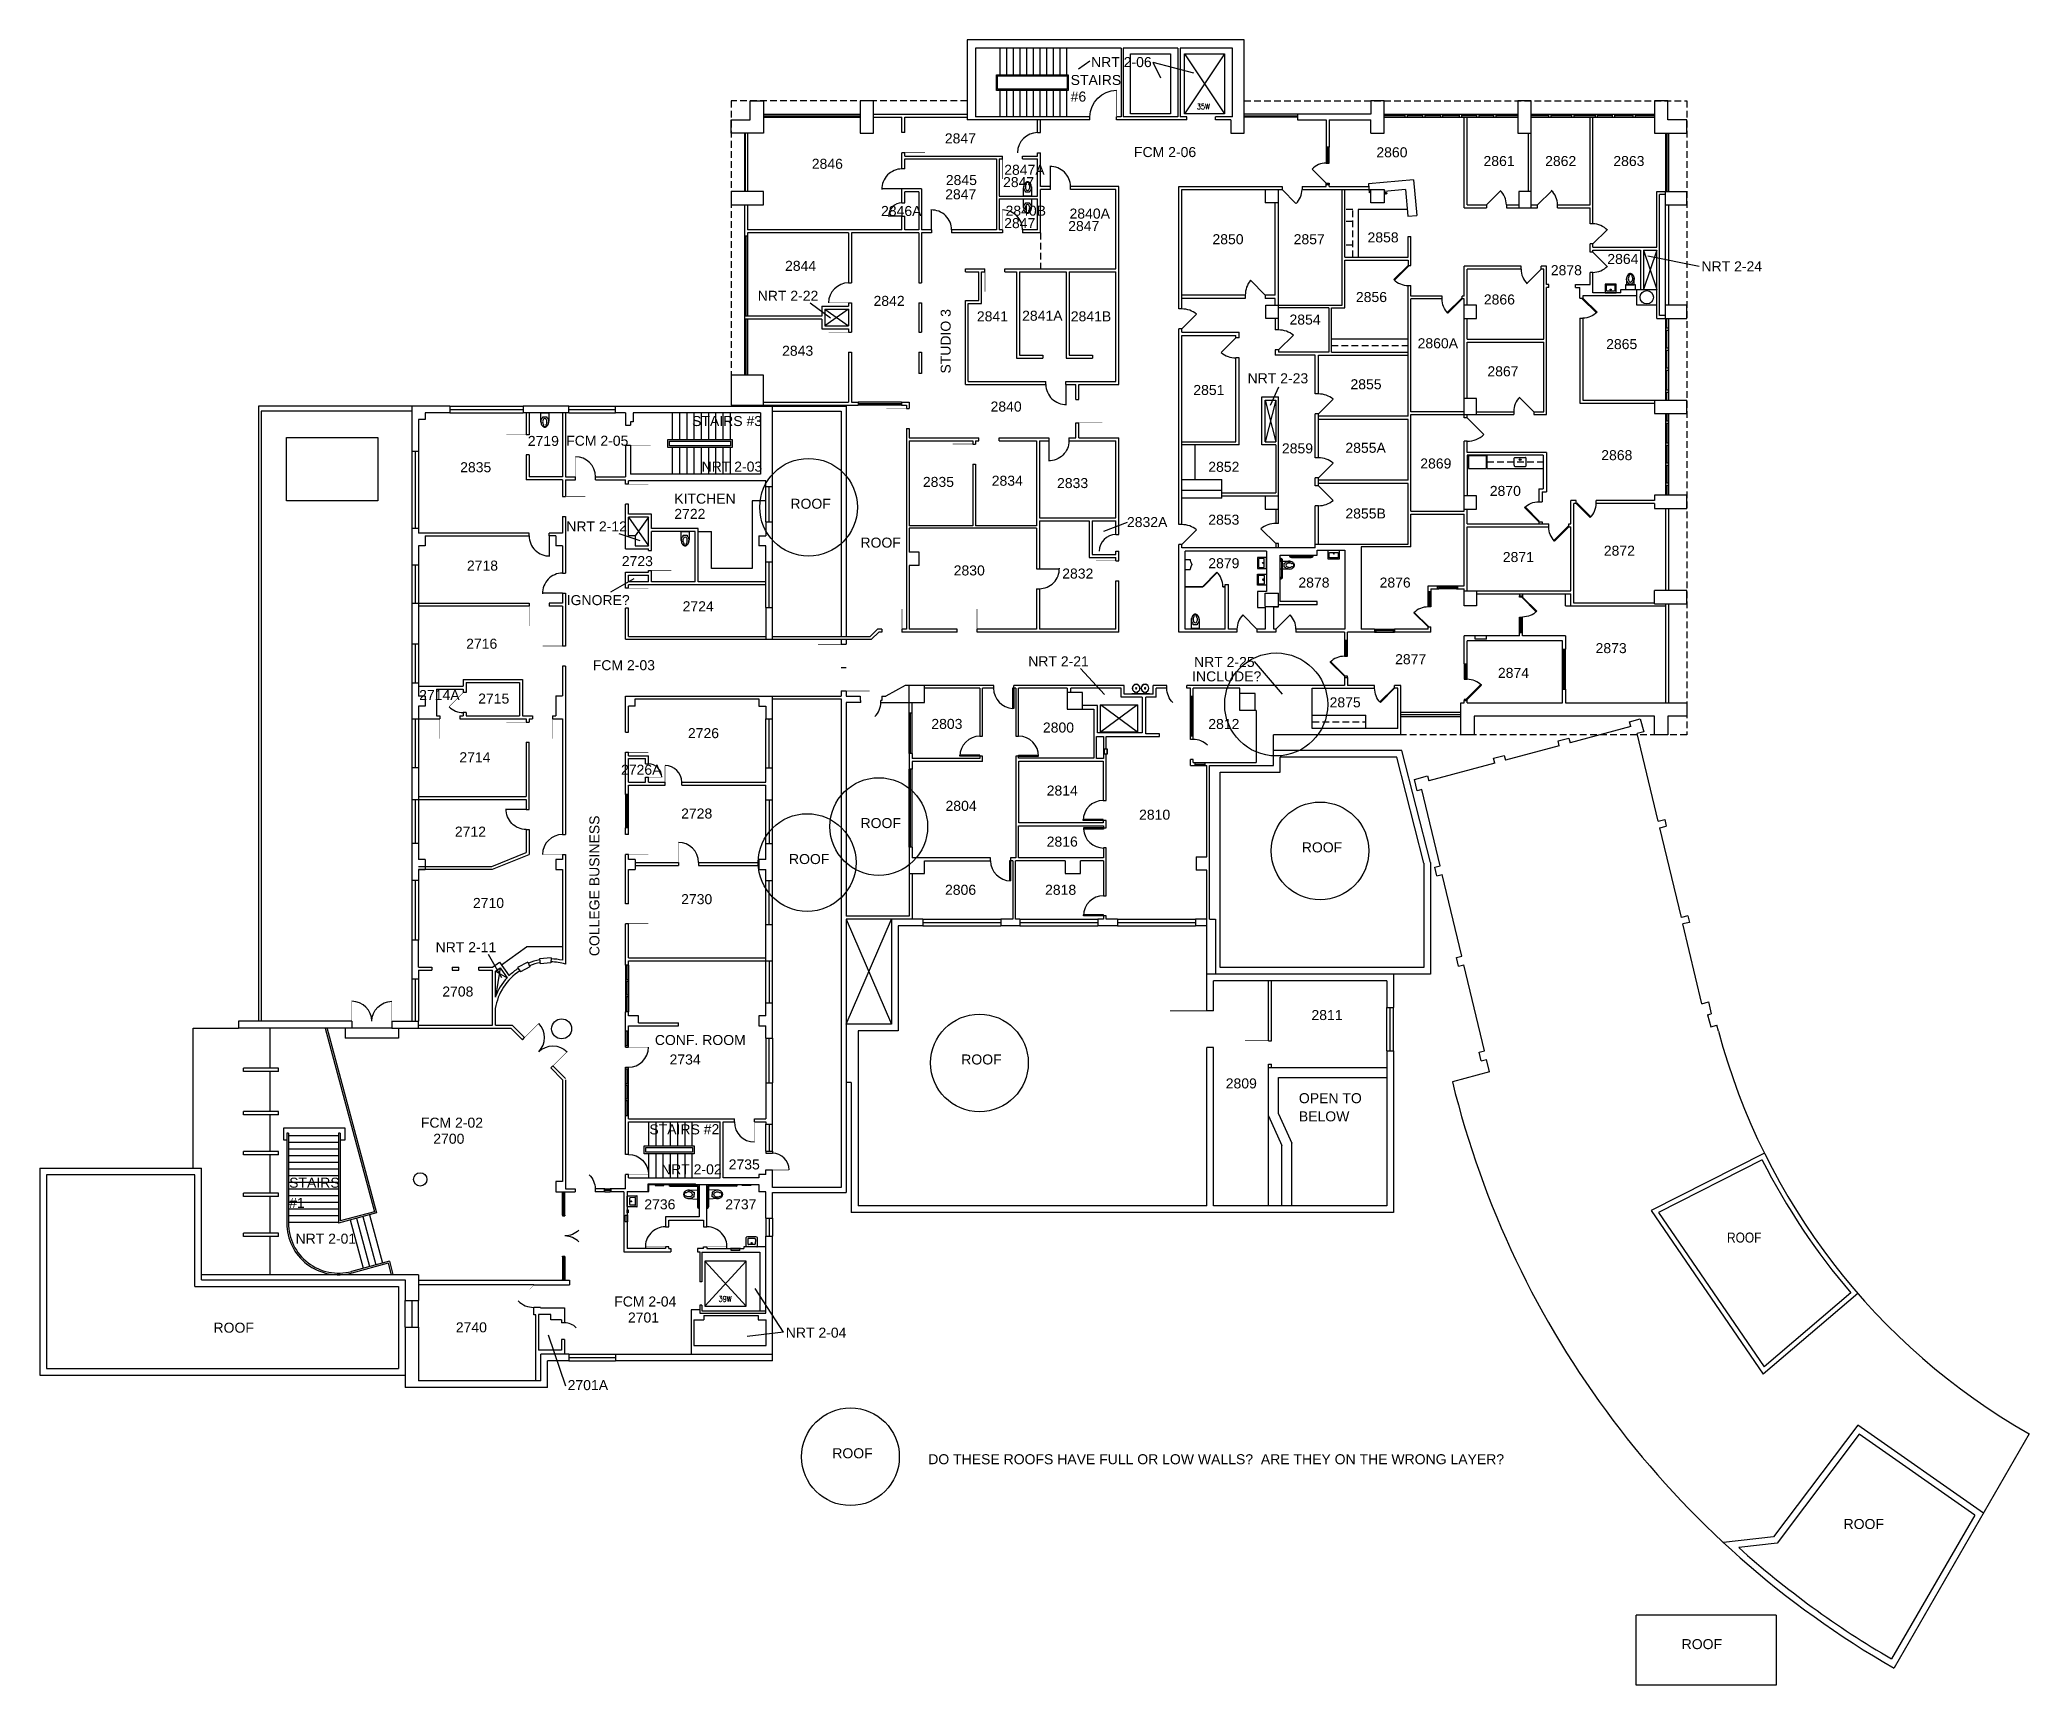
# Model space of a CAD drawing. Extents: x 1022 to 4599, y 252 to 3211.
import ezdxf
from ezdxf.enums import TextEntityAlignment as Align

# ---------------------------------------------------------------- set-up
doc = ezdxf.new("R2010")
doc.units = 0
doc.header["$LTSCALE"] = 96
doc.header["$MEASUREMENT"] = 0
doc.linetypes.add('HIDDEN2', pattern=[0.1875, 0.125, -0.0625])
doc.layers.get('0').update_dxf_attribs({"linetype": 'CONTINUOUS'})
doc.layers.get('DEFPOINTS').update_dxf_attribs({"color": 31, "linetype": 'CONTINUOUS'})
for name, color, linetype in [('A-ANNO-RNUM', 4, 'CONTINUOUS'), ('A-ANNO-TEXT', 4, 'CONTINUOUS'), ('A-ANNO-TEXT-CTC', 181, 'CONTINUOUS'), ('A-DOOR', 2, 'CONTINUOUS'), ('A-FLOR-CASE', 3, 'CONTINUOUS'), ('A-FLOR-SHFT', 1, 'CONTINUOUS'), ('A-FLOR-STRS', 2, 'CONTINUOUS'), ('A-GLAZ', 2, 'CONTINUOUS'), ('A-PREFIX', 2, 'CONTINUOUS'), ('A-ROOF', 1, 'CONTINUOUS'), ('A-WALL-ABOVE', 3, 'HIDDEN2'), ('A-WALL-FULL', 6, 'CONTINUOUS'), ('A-WALL-SILL', 1, 'CONTINUOUS'), ('P-FIXT', 3, 'CONTINUOUS')]:
    doc.layers.add(name, color=color, linetype=linetype)
doc.styles.add('ARIAL', font='arial.ttf')
doc.styles.add('PP-FPLL-unverified$0$STANDARD', font='ROMANS.shx', dxfattribs={"width": 0.85})
doc.styles.get("Standard").update_dxf_attribs({"font": 'arial.ttf'})

msp = doc.modelspace()

# ---------------------------------------------------------------- texts
at = {"layer": 'A-ANNO-RNUM', "style": 'ARIAL'}
for s, p in [('#6', (2875.3, 3099.9)), ('2722', (2162.7, 2349.5)), ('2734', (2154.2, 1368.4)), ('#2', (2215.7, 1243.1)), ('#1', (1470.3, 1110.6))]:
    msp.add_text(s, height=18, dxfattribs=at).set_placement(p)
for s, p in [('2847', (2677.1, 3033.7)), ('2860', (3452.9, 3008.7)), ('2846', (2437.9, 2988)), ('2861', (3645.5, 2993)), ('2862', (3756.3, 2993)), ('2863', (3878.9, 2993)), ('2850', (3158.2, 2852.4)), ('2857', (3304.2, 2852.4)), ('2858', (3437, 2855.7)), ('2864', (3868.1, 2816.9)), ('2844', (2389.8, 2804.5)), ('2878', (3766.5, 2796.7)), ('2856', (3416.1, 2748.4)), ('2842', (2548.9, 2741.5)), ('2841', (2734.7, 2713.7)), ('2841A', (2824.4, 2714.8)), ('2841B', (2911.9, 2713.7)), ('2866', (3646.1, 2744)), ('2843', (2384.5, 2651.8)), ('2860A', (3535.4, 2665.3)), ('2865', (3866, 2663.8)), ('2867', (3652.5, 2614.9)), ('2851', (3123.8, 2581.3)), ('2855', (3406.3, 2591.6)), ('2840', (2759.3, 2551.5)), ('2719', (1927.3, 2489.7)), ('2859', (3283.1, 2476.3)), ('2855A', (3405.6, 2477.3)), ('2868', (3857.2, 2464.1)), ('2835', (1805.7, 2442.4)), ('2852', (3150.7, 2443.1)), ('2869', (3531.8, 2449.1)), ('2835', (2637.6, 2416)), ('2834', (2761.4, 2418.1)), ('2833', (2878.8, 2413.9)), ('2870', (3656.8, 2399.8)), ('2855B', (3405.6, 2359.2)), ('2853', (3150.7, 2348)), ('2871', (3680.2, 2280.9)), ('2872', (3861.8, 2292.3)), ('2718', (1817.9, 2265.5)), ('2723', (2096.3, 2273.6)), ('2830', (2693, 2256.8)), ('2832', (2888.1, 2251.2)), ('2879', (3150.7, 2269.8)), ('2878', (3312.7, 2235)), ('2876', (3458.7, 2235)), ('2724', (2205.7, 2192.5)), ('2716', (1816.5, 2125)), ('2873', (3847, 2117.1)), ('2877', (3486.6, 2097.2)), ('2874', (3671.4, 2072.6)), ('2715', (1838.1, 2026.4)), ('2875', (3368.8, 2019.6)), ('2726', (2215.2, 1964.2)), ('2803', (2652.8, 1980.8)), ('2800', (2853.4, 1974.3)), ('2812', (3150.7, 1980.7)), ('2714', (1804.3, 1921)), ('2814', (2860.2, 1861)), ('2728', (2203, 1819.7)), ('2804', (2678.3, 1833.5)), ('2810', (3026.3, 1817.6)), ('2712', (1796.2, 1787.3)), ('2816', (2860.2, 1769.2)), ('2806', (2677.4, 1682.5)), ('2818', (2857.3, 1682.5)), ('2710', (1828.7, 1658.9)), ('2730', (2203, 1665.7)), ('2708', (1773.6, 1499.6)), ('2811', (3336.2, 1457.3)), ('2809', (3182.1, 1334.4)), ('2700', (1757.4, 1234.9)), ('2735', (2288.5, 1188.7)), ('2736', (2136.8, 1117)), ('2737', (2282.4, 1117)), ('2740', (1797.9, 895.8))]:
    msp.add_text(s, height=18, dxfattribs=at).set_placement(p, align=Align.MIDDLE)
at = {"layer": 'A-ANNO-TEXT', "style": 'ARIAL'}
for s, p in [('STAIRS', (2875.3, 3129.7)), ('STAIRS #3', (2194.7, 2516.4)), ('KITCHEN', (2162.7, 2376.8)), ('ROOF ', (2371.5, 2367.7)), ('ROOF', (2497.4, 2297.8)), ('ROOF', (2497.6, 1793.5)), ('ROOF', (3290.9, 1749.8)), ('ROOF', (2368.9, 1728.8)), ('CONF. ROOM', (2127.8, 1403.4)), ('ROOF', (2678.6, 1368.4)), ('OPEN TO', (3285.6, 1298.8)), ('STAIRS', (2117.9, 1242.7)), ('BELOW', (3285.6, 1266.1)), ('STAIRS', (1470.3, 1146.8)), ('ROOF', (1334.3, 886.1)), ('ROOF', (4264.9, 533.1)), ('ROOF', (3973.8, 317.1))]:
    msp.add_text(s, height=18, dxfattribs=at).set_placement(p)
at = {"layer": 'A-ANNO-TEXT', "style": 'PP-FPLL-unverified$0$STANDARD', "width": 0.85}
for s, p in [('35W', (3102.2, 3086)), ('39W', (2242.4, 941.8))]:
    msp.add_text(s, height=10.06, dxfattribs=at).set_placement(p)
at = {"layer": 'A-ANNO-TEXT', "style": 'ARIAL'}
for s, p in [('STUDIO 3', (2659.6, 2610.8)), ('COLLEGE BUSINESS', (2028.1, 1563.2))]:
    msp.add_text(s, height=18, rotation=90, dxfattribs=at).set_placement(p)
at = {"layer": 'A-ANNO-TEXT', "width": 0.85}
msp.add_text('ROOF', height=18, dxfattribs=at).set_placement((4055.4, 1048.2))
at = {"layer": 'A-ANNO-TEXT-CTC', "style": 'ARIAL'}
for s, p in [('NRT 2-06', (2912, 3161.9)), ('FCM 2-06', (2989.2, 3000.1)), ('2847A', (2755.9, 2968.2)), ('2845', (2650.9, 2949.8)), ('2846A', (2534.4, 2894.2)), ('2840B', (2758.3, 2894.7)), ('2840A', (2873.3, 2889.5)), ('NRT 2-24', (4009.4, 2794.6)), ('NRT 2-22', (2312.7, 2741.7)), ('NRT 2-23', (3193.4, 2593.3)), ('FCM 2-05', (1968.4, 2481)), ('NRT 2-03', (2211.8, 2434.5)), ('NRT 2-12', (1968.6, 2326.9)), ('FCM 2-03', (2016.2, 2077.4)), ('NRT 2-21', (2799, 2084.4)), ('NRT 2-25', (3097.1, 2083.2)), ('NRT 2-11', (1733.6, 1570.3)), ('FCM 2-02', (1707.1, 1254.8)), ('NRT 2-02', (2138.9, 1170.9)), ('NRT 2-01', (1481.8, 1046.2)), ('FCM 2-04', (2054.7, 933.2)), ('NRT 2-04', (2363.2, 877.2)), ('2701A', (1971, 782.9))]:
    msp.add_text(s, height=18, dxfattribs=at).set_placement(p)
for s, p in [('2854', (3296.7, 2707.9)), ('2832A', (3012.9, 2343.8)), ('2714A', (1740.4, 2032.9)), ('2726A', (2103.3, 1898.4))]:
    msp.add_text(s, height=18, dxfattribs=at).set_placement(p, align=Align.MIDDLE)
at = {"layer": 'DEFPOINTS', "style": 'ARIAL'}
for s, p in [('2847', (2677.7, 2933.2)), ('2847', (2781.8, 2955.1)), ('2847', (2783.8, 2881.3)), ('2847', (2898.9, 2876.1)), ('2701', (2107.4, 913.4))]:
    msp.add_text(s, height=18, dxfattribs=at).set_placement(p, align=Align.MIDDLE)
for s, p in [('IGNORE?', (1969.4, 2194.4)), ('INCLUDE?', (3093.7, 2057.3)), ('ROOF', (2446.8, 660.3)), ('DO THESE ROOFS HAVE FULL OR LOW WALLS?  ARE THEY ON THE WRONG LAYER?', (2619.3, 649.6))]:
    msp.add_text(s, height=18, dxfattribs=at).set_placement(p)

# ---------------------------------------------------------------- blocks, each defined once
blk = doc.blocks.new('DR')
at = {"layer": 'A-DOOR'}
blk.add_lwpolyline([(0, 0, 0.0278, 0.0278, 0), (0, 1, 0, 0, 0.414214), (-1, 0, 0, 0, 0.414214)], format="xyseb", dxfattribs=at)
blk = doc.blocks.new('DL')
at = {"layer": 'A-DOOR', "const_width": 0.0156}
blk.add_lwpolyline([(-1, 0), (0, 0)], dxfattribs=at)
at = {"layer": 'A-DOOR'}
blk.add_arc((0, 0), 1, 90, 180, dxfattribs=at)
blk = doc.blocks.new('P2477016')
for p, q in [((-3.603083, -23.831759), (-3.603083, -23.831759)), ((-2.504894, -21.068753), (-2.504894, -21.068753))]:
    blk.add_line(p, q)
for points in [[(-6.93083, -16.399601, -0.022673), (-7, -14.875), (-7, 0), (-3.020761, 0), (0, 0), (3.020761, 0), (7, 0), (7, -14.875)], [(-6.937926, -16.211212, -0.074934), (-6.387938, -12.562014, -0.085426), (-4.920528, -9.670474, -0.066386), (-3.550098, -8.264603), (-3.550098, -6.711212), (3.449902, -6.711212), (3.449902, -8.264603, -0.066386), (4.820333, -9.670474, -0.085426), (6.287743, -12.562014, -0.111314), (6.709134, -17.991061)], [(3.991504, -23.722377, -0.562484), (3.158962, -23.529526), (2.424162, -21.300368, -0.238976), (2.492058, -20.853364, 0.08035), (3.421006, -18.976205, 0.074934), (3.837731, -16.211212, 0.074934), (3.421006, -13.446218, 0.085426), (2.414145, -11.462194, 0.066386), (1.597345, -10.624271, 0.330534), (-1.69754, -10.624271, 0.066386), (-2.51434, -11.462194, 0.085426), (-3.521201, -13.446218, 0.074934), (-3.937926, -16.211212, 0.074934), (-3.521201, -18.976205, 0.08035), (-2.592253, -20.853364, -0.238976), (-2.524357, -21.300368), (-3.250575, -23.503493, -0.549653), (-4.069149, -23.710095)], [(-4.023967, -23.748064, 0.06085), (-2.498761, -25.015482, 0.143932), (0, -25.75)], [(-2.976493, -22.67201, 0.063273), (-1.687041, -23.754089, 0.143932), (0, -24.25)], [(0, -25.75, 0.143932), (2.498761, -25.015482, 0.107177), (4.949747, -22.564786, 0.077997), (6.431696, -19.212481, 0.065232), (7, -14.875)], [(0, -24.25, 0.143932), (1.687041, -23.754089, 0.059203), (2.902316, -22.750942)]]:
    blk.add_lwpolyline(points, format="xyb")
for centre, radius, start, end in [((5.443363, -16.211212), 12.38129, 180, 197.141641), ((2.746106, -17.043143), 9.558648, 197.141641, 216.672481), ((1.035634, -18.316811), 7.426057, 216.672481, 226.574161)]:
    blk.add_arc(centre, radius, start, end)
blk = doc.blocks.new('WC')
at = {"layer": 'P-FIXT', "rotation": 90}
blk.add_blockref('P2477016', (0, 0), dxfattribs=at)
blk = doc.blocks.new('90S1')
blk.add_line((-0.5, 0), (-0.5, 1))
blk.add_arc((-0.5, 0), 1, 0, 91.70698)
blk = doc.blocks.new('PP-FP02$0$DOOR')
blk.add_lwpolyline([(-0.737, 0.678), (-0.707, 0.707), (0, 0), (-0.029, -0.029)], close=True)
blk.add_arc((0, 0), 1, 135, 180)
blk = doc.blocks.new('PP-FP02$0$P2477016')
for p, q in [((-3.603083, -23.831759), (-3.603083, -23.831759)), ((-2.504894, -21.068753), (-2.504894, -21.068753))]:
    blk.add_line(p, q)
for points in [[(-6.93083, -16.399601, -0.022673), (-7, -14.875), (-7, 0), (-3.020761, 0), (0, 0), (3.020761, 0), (7, 0), (7, -14.875)], [(-6.937926, -16.211212, -0.074934), (-6.387938, -12.562014, -0.085426), (-4.920528, -9.670474, -0.066386), (-3.550098, -8.264603), (-3.550098, -6.711212), (3.449902, -6.711212), (3.449902, -8.264603, -0.066386), (4.820333, -9.670474, -0.085426), (6.287743, -12.562014, -0.111314), (6.709134, -17.991061)], [(3.991504, -23.722377, -0.562484), (3.158962, -23.529526), (2.424162, -21.300368, -0.238976), (2.492058, -20.853364, 0.08035), (3.421006, -18.976205, 0.074934), (3.837731, -16.211212, 0.074934), (3.421006, -13.446218, 0.085426), (2.414145, -11.462194, 0.066386), (1.597345, -10.624271, 0.330534), (-1.69754, -10.624271, 0.066386), (-2.51434, -11.462194, 0.085426), (-3.521201, -13.446218, 0.074934), (-3.937926, -16.211212, 0.074934), (-3.521201, -18.976205, 0.08035), (-2.592253, -20.853364, -0.238976), (-2.524357, -21.300368), (-3.250575, -23.503493, -0.549653), (-4.069149, -23.710095)], [(-4.023967, -23.748064, 0.06085), (-2.498761, -25.015482, 0.143932), (0, -25.75)], [(-2.976493, -22.67201, 0.063273), (-1.687041, -23.754089, 0.143932), (0, -24.25)], [(0, -25.75, 0.143932), (2.498761, -25.015482, 0.107177), (4.949747, -22.564786, 0.077997), (6.431696, -19.212481, 0.065232), (7, -14.875)], [(0, -24.25, 0.143932), (1.687041, -23.754089, 0.059203), (2.902316, -22.750942)]]:
    blk.add_lwpolyline(points, format="xyb")
for centre, radius, start, end in [((5.443363, -16.211212), 12.38129, 180, 197.141641), ((2.746106, -17.043143), 9.558648, 197.141641, 216.672481), ((1.035634, -18.316811), 7.426057, 216.672481, 226.574161)]:
    blk.add_arc(centre, radius, start, end)
blk = doc.blocks.new('PP-FP02$0$0713-ADA Toilet')
blk.add_lwpolyline([(-27, 0), (-27, -8.8), (-9, -8.8), (-9, 0)], close=True)
for points in [[(-18, -29, 0.143932), (-15.5, -28.3, 0.107177), (-13.1, -25.8, 0.077997), (-11.6, -22.5, 0.065232), (-11, -18.1), (-11, -8.8), (-15, -8.8), (-18, -8.8), (-21, -8.8), (-25, -8.8), (-25, -18.1)], [(-18, -29, -0.143932), (-20.5, -28.3, -0.107177), (-22.9, -25.8, -0.077997), (-24.4, -22.5, -0.065232), (-25, -18.1)], [(-18, -10), (-21.4, -10), (-21.4, -11.5, 0.066386), (-22.8, -12.9, 0.085426), (-24.3, -15.8, 0.111314), (-24.7, -21.2)], [(-22, -27, 0.562484), (-21.2, -26.8), (-20.4, -24.6, 0.238976), (-20.5, -24.1, -0.08035), (-21.4, -22.2, -0.074934), (-21.8, -19.5, -0.074934), (-21.4, -16.7, -0.085426), (-20.4, -14.7, -0.066386), (-19.6, -13.9, -0.156339), (-18, -13.3, -0.156339)], [(-18, -27.5, -0.143932), (-19.7, -27, -0.059203), (-20.9, -26)], [(-18, -10), (-14.6, -10), (-14.6, -11.5, -0.066386), (-13.2, -12.9, -0.085426), (-11.7, -15.8, -0.111314), (-11.3, -21.2)], [(-14, -27, -0.562484), (-14.8, -26.8), (-15.6, -24.6, -0.238976), (-15.5, -24.1, 0.08035), (-14.6, -22.2, 0.074934), (-14.2, -19.5, 0.074934), (-14.6, -16.7, 0.085426), (-15.6, -14.7, 0.066386), (-16.4, -13.9, 0.156339), (-18, -13.3, 0.156339)], [(-18, -27.5, 0.143932), (-16.3, -27, 0.059203), (-15.1, -26)]]:
    blk.add_lwpolyline(points, format="xyb")
blk = doc.blocks.new('PP-FP02$0$0713-Bath Sink')
blk.add_lwpolyline([(-10, -16), (10, -16), (10, 0), (-10, 0)], close=True)
blk.add_lwpolyline([(-7, -14), (7, -14, 0.414214), (8, -13), (8, -5, 0.414214), (7, -4), (-7, -4, 0.414214), (-8, -5), (-8, -13, 0.414214)], format="xyb", close=True)
blk.add_circle((0, -6), 1)
blk = doc.blocks.new('PP-FP02$0$Urinal')
for p, q in [((0, 9), (0, -9)), ((0, 9), (9, 9)), ((0, -9), (9, -9))]:
    blk.add_line(p, q)
at = {"flags": 128}
blk.add_lwpolyline([(9, -9), (9.1, -7.6), (9.2, -6.4), (9.5, -5.4), (9.8, -4.5), (10.2, -3.7), (10.6, -3), (10.9, -2.5), (11.2, -2), (11.5, -1.5), (11.7, -1.1), (11.8, -0.6), (11.8, -0.2), (11.8, 0.2), (11.7, 0.6), (11.5, 1.1), (11.2, 1.6), (10.9, 2.1), (10.6, 2.8), (10.2, 3.5), (9.8, 4.3), (9.5, 5.3), (9.2, 6.4), (9.1, 7.6), (9, 9)], dxfattribs=at)
blk = doc.blocks.new('PP-FP02-unverified$0$DOOR-E')
at = {"const_width": 0.001}
blk.add_lwpolyline([(0, 0), (-0.707, 0.707)], dxfattribs=at)
blk.add_arc((0, 0), 1, 135, 180)
blk = doc.blocks.new('PP-FP02$0$DOOR-E')
at = {"const_width": 0.001}
blk.add_lwpolyline([(0, 0), (-0.707, 0.707)], dxfattribs=at)
blk.add_arc((0, 0), 1, 135, 180)

# ---------------------------------------------------------------- linework, layer by layer
at = {"layer": 'A-ANNO-TEXT-CTC'}
for p, q in [((2909.8, 3172.6), (2889.5, 3158.4)), ((3023.3, 3170.8), (3036.9, 3142.4)), ((3023.3, 3170.8), (3096.1, 3151.6)), ((4005.2, 2803.1), (3913, 2822.1)), ((2407, 2737.9), (2443.3, 2711.2)), ((3248.7, 2586.6), (3234.1, 2553.1)), ((2976.8, 2343.1), (2934.5, 2326.7)), ((2062.9, 2323), (2100.9, 2310.5)), ((2893.3, 2080.5), (2936.2, 2033.6)), ((3205.2, 2093.1), (3255.3, 2034.5)), ((1827.9, 1566.5), (1851.8, 1525)), ((2359, 887), (2308.2, 965.5)), ((1967.6, 789.9), (1936.5, 881.6)), ((2359, 887), (2293.8, 879.1))]:
    msp.add_line(p, q, dxfattribs=at)
at = {"layer": 'A-ANNO-TEXT-CTC', "linetype": 'HIDDEN2'}
msp.add_line((2821, 2863.8), (2821, 2799), dxfattribs=at)
at = {"layer": 'A-DOOR'}
for p, q in [((3309.6, 2978.2), (3334.8, 2953)), ((3255.3, 2941.8), (3280.4, 2916.6)), ((3334.8, 2951), (3340, 2951)), ((3622.7, 2914), (3648.2, 2939.5)), ((3714.7, 2914), (3740.1, 2939.5)), ((3814.2, 2844), (3839.7, 2869.5)), ((3814.2, 2828.8), (3839.7, 2803.3)), ((3721, 2798.5), (3695.5, 2773)), ((3225.3, 2752), (3198.7, 2778.5)), ((3075.2, 2691), (3101.8, 2717.5)), ((3172.3, 2675), (3145.7, 2648.5)), ((3249.2, 2653.2), (3275.8, 2679.8)), ((3320.8, 2538.2), (3347.3, 2564.8)), ((3707.8, 2542.2), (3682.3, 2567.7)), ((3588.3, 2531), (3617.9, 2501.3)), ((3320.8, 2423.2), (3347.3, 2449.8)), ((3320.8, 2409.2), (3347.3, 2382.7)), ((3075.2, 2303.2), (3101.8, 2329.8)), ((3244, 2305.2), (3217.5, 2331.8)), ((3210.3, 2151.2), (3184.8, 2176.7)), ((3244.3, 2151.2), (3269.7, 2176.7)), ((2770.9, 2044.8), (2770.9, 2008.7)), ((2772.9, 2044.8), (2770.9, 2044.8)), ((2772.9, 2044.8), (2772.9, 2008.7)), ((3368.2, 2067.2), (3367.5, 2066.5)), ((2772.9, 2008.7), (2770.9, 2008.7)), ((2680.1, 1924.7), (2676.1, 1924.7)), ((2676.1, 1922.7), (2676.1, 1924.7)), ((2680.1, 1922.7), (2676.1, 1922.7)), ((2708.1, 1924.7), (2680.1, 1924.7)), ((2680.1, 1924.7), (2680.1, 1922.7)), ((2680.1, 1923.7), (2708.1, 1923.7)), ((2708.1, 1922.7), (2680.1, 1922.7)), ((2708.1, 1924.7), (2708.1, 1922.7)), ((2712.1, 1924.7), (2708.1, 1924.7)), ((2712.1, 1922.7), (2708.1, 1922.7)), ((2712.1, 1922.7), (2712.1, 1924.7)), ((2781.8, 1924.7), (2785.8, 1924.7)), ((2781.8, 1922.7), (2781.8, 1924.7)), ((2781.8, 1922.7), (2785.8, 1922.7)), ((2785.8, 1924.7), (2813.8, 1924.7)), ((2785.8, 1924.7), (2785.8, 1922.7)), ((2813.8, 1923.7), (2785.8, 1923.7)), ((2785.8, 1922.7), (2813.8, 1922.7)), ((2813.8, 1924.7), (2817.8, 1924.7)), ((2813.8, 1924.7), (2813.8, 1922.7)), ((2813.8, 1922.7), (2817.8, 1922.7)), ((2817.8, 1922.7), (2817.8, 1924.7)), ((2901.8, 1809.2), (2897.8, 1809.2)), ((2897.8, 1807.2), (2897.8, 1809.2)), ((2901.8, 1807.2), (2897.8, 1807.2)), ((2898.4, 1793.7), (2898.4, 1791.7)), ((2934.5, 1793.7), (2898.4, 1793.7)), ((2934.5, 1791.7), (2898.4, 1791.7)), ((2929.8, 1809.2), (2901.8, 1809.2)), ((2901.8, 1809.2), (2901.8, 1807.2)), ((2901.8, 1808.2), (2929.8, 1808.2)), ((2929.8, 1807.2), (2901.8, 1807.2)), ((2929.8, 1809.2), (2929.8, 1807.2)), ((2933.8, 1809.2), (2929.8, 1809.2)), ((2933.8, 1807.2), (2929.8, 1807.2)), ((2933.8, 1807.2), (2933.8, 1809.2)), ((2934.5, 1793.7), (2934.5, 1791.7)), ((2731.1, 1734.8), (2731.1, 1734.8)), ((2731.1, 1734.8), (2731.3, 1734.8)), ((2765.3, 1734.8), (2765.3, 1730.8)), ((2767.3, 1734.8), (2765.3, 1734.8)), ((2765.3, 1730.8), (2765.3, 1702.8)), ((2765.3, 1730.8), (2767.3, 1730.8)), ((2766.3, 1702.8), (2766.3, 1730.8)), ((2767.3, 1734.8), (2767.3, 1730.8)), ((2767.3, 1730.8), (2767.3, 1702.8)), ((2765.3, 1702.8), (2765.3, 1698.8)), ((2765.3, 1702.8), (2767.3, 1702.8)), ((2767.3, 1698.8), (2765.3, 1698.8)), ((2767.3, 1702.8), (2767.3, 1698.8)), ((2902.5, 1637.8), (2898.5, 1637.8)), ((2898.5, 1635.8), (2898.5, 1637.8)), ((2902.5, 1635.8), (2898.5, 1635.8)), ((2930.5, 1637.8), (2902.5, 1637.8)), ((2902.5, 1637.8), (2902.5, 1635.8)), ((2902.5, 1636.8), (2930.5, 1636.8)), ((2930.5, 1635.8), (2902.5, 1635.8)), ((2930.5, 1637.8), (2930.5, 1635.8)), ((2934.5, 1637.8), (2930.5, 1637.8)), ((2934.5, 1635.8), (2930.5, 1635.8)), ((2934.5, 1635.8), (2934.5, 1637.8))]:
    msp.add_line(p, q, dxfattribs=at)
for points in [[(3334.8, 2951), (3334.8, 2953), (3340, 2953), (3340, 2951)], [(3517.8, 2155.2), (3492.3, 2180.7), (3493, 2181.4), (3518.5, 2156)], [(2463, 2082), (2472, 2082)], [(3367.5, 2066.5), (3342, 2092), (3342.8, 2092.7), (3368.2, 2067.2)]]:
    msp.add_lwpolyline(points, dxfattribs=at)
for points in [[(3682.2, 2211), (3687.8, 2211), (3687.8, 2209), (3682.2, 2209)], [(3367.5, 2064.5), (3373, 2064.5), (3373, 2066.5), (3367.5, 2066.5)], [(3583, 2023), (3588.3, 2023), (3588.3, 2025), (3583, 2025)]]:
    msp.add_lwpolyline(points, close=True, dxfattribs=at)
for points, const_width in [([(1783.2, 2037.2), (1757.8, 2011.8)], 1), ([(2146.2, 1875.8), (2146.2, 1905.8)], 1), ([(2116.2, 1885.1), (2140.4, 1885.1)], 0.5), ([(2339, 1178.8), (2369, 1178.8)], 1), ([(2146.7, 1040.5), (2110.7, 1040.5)], 1), ([(2221.5, 1040.5), (2257.5, 1040.5)], 1)]:
    msp.add_lwpolyline(points, dxfattribs=dict(at, const_width=const_width))
for centre, radius, start, end in [((3333.3, 2957.8), 31.2, 87.3157, 139.3493), ((3256, 2942.1), 35.3, 313.8226, 359.5123), ((3622.7, 2914), 36, 0, 46.707), ((3714.7, 2914), 36, 0, 46.707), ((3814.2, 2844), 36, 43.293, 90), ((3721, 2798.5), 36, 180, 226.707), ((3814.2, 2828.8), 36, 270, 316.707), ((3231.3, 2752), 42, 140.7976, 180), ((3075.2, 2685), 42, 50.7976, 90), ((3249.2, 2647.2), 42, 50.7976, 90), ((3172.3, 2681), 42, 230.7976, 270), ((3320.8, 2532.2), 42, 50.7976, 90), ((3707.8, 2542.2), 36, 133.293, 180), ((3588.3, 2531), 42, 270, 315), ((3320.8, 2417.2), 42, 50.7976, 90), ((3320.8, 2415.2), 42, 270, 309.2024), ((3075.2, 2297.2), 42, 50.7976, 90), ((3244, 2299.2), 42, 90, 129.2024), ((3517.8, 2155.2), 36, 90, 135), ((3210.3, 2151.2), 36, 135, 180), ((3244.3, 2151.2), 36, 0, 45), ((3367.5, 2066.5), 36, 90, 135), ((2772.9, 2044.8), 36.1, 180, 266.8211), ((1783.2, 2037.2), 36, 225, 270), ((2712.1, 1922.7), 36, 90, 180), ((2781.8, 1922.7), 36, 0, 90), ((2116.2, 1885.1), 24, 0, 90), ((2146.2, 1875.8), 30, 360, 90), ((2933.8, 1807.2), 36, 90, 180), ((2934.5, 1793.7), 36.1, 183.1789, 270), ((2767.3, 1734.8), 36, 180, 270), ((2934.5, 1635.8), 36, 90, 180), ((2339, 1178.8), 30, 0, 90), ((2146.7, 1040.5), 36, 90, 183.5833), ((2221.5, 1040.5), 36, 356.4167, 90)]:
    msp.add_arc(centre, radius, start, end, dxfattribs=at)
at = {"layer": 'A-FLOR-CASE'}
for p, q in [((3491.8, 2959.1), (3410.6, 2952)), ((3410.6, 2952), (3412, 2936)), ((3415, 2936.3), (3412, 2936)), ((3477.2, 2941.8), (3439, 2938.4)), ((3477.2, 2941.8), (3481.4, 2893.9)), ((3491.8, 2959.1), (3497.4, 2895.3)), ((3480.4, 2905.8), (3392.5, 2905.8)), ((3392.5, 2905.8), (3392.5, 2820.2)), ((3481.4, 2893.9), (3497.4, 2895.3)), ((3344.5, 2673.2), (3481.8, 2673.2)), ((3099.3, 2420.3), (3099.3, 2482.8)), ((3624.3, 2439.8), (3624.3, 2463.8)), ((3624.3, 2439.8), (3724.8, 2439.8)), ((2303, 2382), (2303, 2260.2)), ((2327, 2382), (2303, 2382)), ((2205.5, 2326.8), (2229.5, 2326.8)), ((2229.5, 2260.2), (2229.5, 2326.8)), ((2303, 2260.2), (2229.5, 2260.2)), ((3309.8, 1996.8), (3405.8, 1996.8)), ((3405.8, 1972.8), (3405.8, 1996.8)), ((1851.9, 1547.7), (1896.9, 1579.7)), ((1961.8, 1579.7), (1896.9, 1579.7)), ((1571, 1434), (1571, 1416)), ((1655, 1434), (1583, 1434)), ((1667, 1434), (1667, 1416)), ((1667, 1416), (1571, 1416))]:
    msp.add_line(p, q, dxfattribs=at)
at = {"layer": 'A-FLOR-CASE', "linetype": 'HIDDEN2'}
for p, q in [((3382.5, 2905.8), (3368.5, 2905.8)), ((3382.5, 2820.2), (3382.5, 2905.8)), ((3382.5, 2884.4), (3368.5, 2884.4)), ((3382.5, 2841.6), (3368.5, 2841.6)), ((3344.5, 2661.2), (3481.8, 2661.2)), ((3624.3, 2451.8), (3724.8, 2451.8)), ((3309.8, 1984.8), (3405.8, 1984.8))]:
    msp.add_line(p, q, dxfattribs=at)
at = {"layer": 'A-FLOR-CASE'}
for points in [[(3075.2, 2420.3), (3147.3, 2420.3)], [(3147.3, 2400.3), (3075.2, 2400.3)], [(3147.3, 2387), (3147.3, 2420.3)], [(3147.3, 2387), (3075.2, 2387)]]:
    msp.add_lwpolyline(points, dxfattribs=at)
at = {"layer": 'A-FLOR-CASE', "linetype": 'HIDDEN2'}
msp.add_circle((3442, 2935.1), 1.5, dxfattribs=at)
at = {"layer": 'A-FLOR-SHFT'}
for p, q in [((3080, 3186), (3152, 3078)), ((3152, 3186), (3080, 3078)), ((2433.2, 2726.5), (2476, 2696.5)), ((2476, 2726.5), (2433.2, 2696.5)), ((2929.1, 2015), (2995.3, 2015)), ((2929.1, 1966), (2929.1, 2015)), ((2995.3, 2015), (2929.1, 1966)), ((2995.3, 1966), (2929.1, 2015)), ((2995.3, 2015), (2995.3, 1966)), ((2995.3, 1966), (2929.1, 1966)), ((2217.5, 1014.8), (2292.2, 933.8)), ((2217.5, 933.8), (2292.2, 1014.8))]:
    msp.add_line(p, q, dxfattribs=at)
for points in [[(2983, 3186), (3055, 3186), (3055, 3078), (2983, 3078)], [(3080, 3186), (3152, 3186), (3152, 3078), (3080, 3078)], [(2217.5, 933.8), (2292.2, 933.8), (2292.2, 1014.8), (2217.5, 1014.8)]]:
    msp.add_lwpolyline(points, close=True, dxfattribs=at)
for points in [[(3905, 2832.8), (3929, 2761.8)], [(3929, 2832.8), (3905, 2761.8)], [(3244, 2563), (3225.3, 2488)], [(3225.3, 2563), (3244, 2488)], [(2080.2, 2352.8), (2116.2, 2300.8)], [(2116.2, 2352.8), (2092.2, 2318.8)], [(1849.4, 1542.2), (1841, 1489.7)], [(1841, 1536.2), (1862.2, 1524.3)]]:
    msp.add_lwpolyline(points, dxfattribs=at)
at = {"layer": 'A-FLOR-STRS'}
for p, q in [((2748, 3196), (2748, 3148)), ((2760, 3196), (2760, 3148)), ((2772, 3196), (2772, 3148)), ((2784, 3196), (2784, 3148)), ((2796, 3196), (2796, 3148)), ((2808, 3196), (2808, 3148)), ((2820, 3196), (2820, 3148)), ((2832, 3196), (2832, 3148)), ((2844, 3196), (2844, 3148)), ((2856, 3196), (2856, 3148)), ((2868, 3196), (2868, 3148)), ((2748, 3120.2), (2748, 3072.2)), ((2760, 3120.2), (2760, 3072.2)), ((2772, 3120.2), (2772, 3072.2)), ((2784, 3120.2), (2784, 3072.2)), ((2796, 3120.2), (2796, 3072.2)), ((2808, 3120.2), (2808, 3072.2)), ((2820, 3120.2), (2820, 3072.2)), ((2832, 3120.2), (2832, 3072.2)), ((2844, 3120.2), (2844, 3072.2)), ((2856, 3120.2), (2856, 3072.2)), ((2868, 3120.2), (2868, 3072.2)), ((2159, 2540), (2159, 2492)), ((2172, 2540), (2172, 2492)), ((2185, 2540), (2185, 2492)), ((2198, 2540), (2198, 2492)), ((2211, 2540), (2211, 2492)), ((2224, 2540), (2224, 2492)), ((2237, 2540), (2237, 2492)), ((2250, 2540), (2250, 2492)), ((2263, 2540), (2263, 2492)), ((2159, 2478), (2159, 2430)), ((2172, 2478), (2172, 2430)), ((2185, 2478), (2185, 2430)), ((2198, 2478), (2198, 2430)), ((2211, 2478), (2211, 2430)), ((2224, 2478), (2224, 2430)), ((2237, 2478), (2237, 2430)), ((2250, 2478), (2250, 2430)), ((2263, 2478), (2263, 2430)), ((2472, 1630), (2553, 1441)), ((2472, 1441), (2553, 1630)), ((1535, 1434), (1623.5, 1103.7)), ((1537.9, 1434.8), (1627.2, 1101.5)), ((1571, 1254), (1460, 1254)), ((1460, 1254), (1460, 1233)), ((1571, 1233), (1571, 1254)), ((2116.4, 1265.1), (2116.4, 1221.9)), ((2129.4, 1265.1), (2129.4, 1221.9)), ((2142.4, 1265.1), (2142.4, 1221.9)), ((2155.4, 1265.1), (2155.4, 1221.9)), ((2168.4, 1265.1), (2168.4, 1221.9)), ((2181.4, 1265.1), (2181.4, 1221.9)), ((2194.4, 1265.1), (2194.4, 1221.9)), ((1460, 1233), (1466, 1233)), ((1466, 1245), (1466, 1083.3)), ((1469, 1245), (1466, 1245)), ((1469, 1245), (1469, 1083.3)), ((1469, 1241), (1559, 1241)), ((1469, 1229), (1559, 1229)), ((1469, 1217), (1559, 1217)), ((1559, 1245), (1559, 1083.3)), ((1562, 1245), (1559, 1245)), ((1562, 1245), (1562, 1087.2)), ((1562, 1233), (1571, 1233)), ((1469, 1205), (1559, 1205)), ((1469, 1193), (1559, 1193)), ((1469, 1181), (1559, 1181)), ((2116.4, 1207.9), (2116.4, 1164.8)), ((2129.4, 1207.9), (2129.4, 1164.8)), ((2142.4, 1207.9), (2142.4, 1164.8)), ((2155.4, 1207.9), (2155.4, 1164.8)), ((2168.4, 1207.9), (2168.4, 1164.8)), ((2181.4, 1207.9), (2181.4, 1164.8)), ((2194.4, 1207.9), (2194.4, 1164.8)), ((1469, 1169), (1559, 1169)), ((1469, 1157), (1559, 1157)), ((1469, 1145), (1559, 1145)), ((1469, 1133), (1559, 1133)), ((1469, 1121), (1559, 1121)), ((1469, 1109), (1559, 1109)), ((1469, 1097), (1559, 1097)), ((1469, 1085), (1559, 1085)), ((1627.2, 1101.5), (1559, 1083.3)), ((1623.5, 1103.7), (1562, 1087.2)), ((1579.9, 1088.9), (1603.1, 1001.9)), ((1591.4, 1092), (1614.7, 1005)), ((1603, 1095.1), (1626.3, 1008.1)), ((1614.6, 1098.2), (1637.9, 1011.3)), ((1650.5, 1014.6), (1582.3, 996.3)), ((1648.4, 1010.9), (1583.1, 993.4)), ((1648.4, 1010.9), (1654, 990)), ((1650.5, 1014.6), (1656.9, 990.8))]:
    msp.add_line(p, q, dxfattribs=at)
for points in [[(2742, 3148), (2871, 3148), (2871, 3120), (2742, 3120)], [(2744, 3146), (2869, 3146), (2869, 3122), (2744, 3122)], [(2151, 2492), (2267, 2492), (2267, 2478), (2151, 2478)], [(2154, 2489), (2264, 2489), (2264, 2481), (2154, 2481)], [(2108.4, 1221.9), (2198.4, 1221.9), (2198.4, 1207.9), (2108.4, 1207.9)], [(2111.4, 1218.9), (2195.4, 1218.9), (2195.4, 1210.9), (2111.4, 1210.9)]]:
    msp.add_lwpolyline(points, close=True, dxfattribs=at)
for radius in [93, 90]:
    msp.add_arc((1559, 1083.3), radius, 180, 285, dxfattribs=at)
at = {"layer": 'A-GLAZ'}
for p, q in [((2291, 2938), (2291, 3043)), ((2323, 3074), (2497, 3074)), ((3187, 3074), (3283, 3074)), ((3476.7, 3074.4), (3439, 3074.4)), ((3508.7, 3074.4), (3480.7, 3074.4)), ((3540.7, 3074.4), (3512.7, 3074.4)), ((3574.5, 3074.4), (3544.7, 3074.4)), ((3605.7, 3074.4), (3578.5, 3074.4)), ((3636.3, 3074.4), (3609.7, 3074.4)), ((3679, 3074.4), (3640.3, 3074.4)), ((3734.9, 3074.4), (3703, 3074.4)), ((3776.3, 3074.4), (3738.9, 3074.4)), ((3818.7, 3074.4), (3780.3, 3074.4)), ((3849.5, 3074.4), (3822.7, 3074.4)), ((3886.7, 3074.4), (3853.5, 3074.4)), ((3925, 3074.4), (3890.7, 3074.4)), ((3947, 3043), (3947, 2938)), ((2291.6, 2857.8), (2291.6, 2714.1)), ((2291.6, 2708.9), (2291.6, 2608)), ((3947.4, 2692.5), (3947.4, 2710)), ((3947.4, 2656.5), (3947.4, 2688.5)), ((3947.4, 2620.5), (3947.4, 2652.5)), ((3947.4, 2580.9), (3947.4, 2616.5)), ((3947.4, 2563), (3947.4, 2576.9)), ((1759, 2546), (1891, 2546)), ((1973, 2546), (2057, 2546)), ((2571.2, 2556.6), (2493.2, 2556.6)), ((3947.4, 2539), (3947.4, 2525.1)), ((3947.4, 2521.1), (3947.4, 2485.5)), ((1697, 2470.8), (1697, 2332)), ((3947.4, 2481.5), (3947.4, 2449.5)), ((3947.4, 2445.5), (3947.4, 2413.5)), ((2333, 2344), (2333, 2408)), ((3947.4, 2409.5), (3947.4, 2392)), ((1697, 2266), (1697, 2198)), ((2333, 2190), (2333, 2272)), ((1697, 2124), (1697, 2054)), ((3093.2, 1958.7), (3093.2, 2030.8)), ((1697, 1990), (1697, 1902)), ((2333, 1902), (2333, 1990)), ((2587.5, 1927.5), (2587.5, 2000)), ((3469, 1998), (3577, 1998)), ((2587.5, 1759.2), (2587.5, 1899.3)), ((3099.1, 1908.6), (3117.1, 1908.6)), ((1697, 1844), (1697, 1766)), ((2077.6, 1854), (2077.6, 1794)), ((2333, 1844), (2333, 1766)), ((1697, 1699), (1697, 1592)), ((2333, 1620.2), (2333, 1699)), ((2609.6, 1624), (2749.6, 1624)), ((2783.9, 1624), (2923.9, 1624)), ((2959.5, 1624), (3099.5, 1624)), ((2077.6, 1547.2), (2077.6, 1520.8)), ((2333, 1555), (2333, 1479)), ((1697, 1522), (1697, 1446)), ((2077.6, 1517.8), (2077.6, 1492.8)), ((2077.6, 1489.8), (2077.6, 1463.2)), ((3450, 1393), (3450, 1471)), ((1436, 1362), (1436, 1434)), ((2077.6, 1428.9), (2077.6, 1402.4)), ((2333, 1335.2), (2333, 1416)), ((2077.6, 1360.4), (2077.6, 1333.9)), ((1436, 1284), (1436, 1356)), ((2077.6, 1330.9), (2077.6, 1305.9)), ((2077.6, 1302.9), (2077.6, 1276.4)), ((1436, 1212), (1436, 1278)), ((2333, 1260.8), (2333, 1212.8)), ((1436, 1137), (1436, 1206)), ((1436, 1065), (1436, 1131)), ((1963.8, 1097.2), (1963.8, 1138.4)), ((2037.9, 1142.2), (2047.4, 1142.2)), ((2333, 1091.8), (2333, 1059.8)), ((1436, 990), (1436, 1059)), ((1963.8, 1022.7), (1963.8, 981.6)), ((1691, 943.8), (1691, 895.8)), ((1973, 841.4), (2057, 841.4))]:
    msp.add_line(p, q, dxfattribs=at)
for points in [[(3337.9, 3016), (3336.9, 3016), (3336.9, 2991), (3337.9, 2991)], [(3569, 2227.1), (3569, 2226.1), (3537, 2226.1), (3537, 2227.1)], [(3519.9, 2217.2), (3520.9, 2217.2), (3520.9, 2193.2), (3519.9, 2193.2)], [(3455.8, 2149.1), (3455.8, 2148.1), (3423.8, 2148.1), (3423.8, 2149.1)], [(3685.5, 2147), (3684.5, 2147), (3684.5, 2171), (3685.5, 2171)], [(3370.8, 2129.5), (3369.8, 2129.5), (3369.8, 2104.5), (3370.8, 2104.5)], [(3762.6, 2113), (3761.6, 2113), (3761.6, 2045), (3762.6, 2045)], [(3586.1, 2087), (3585.1, 2087), (3585.1, 2063), (3586.1, 2063)]]:
    msp.add_lwpolyline(points, close=True, dxfattribs=at)
at = {"layer": 'A-PREFIX'}
for p, q in [((3254.7, 2245.2), (3254.7, 2274.6)), ((3256.2, 2245.2), (3256.2, 2274.6)), ((3272.4, 2281.8), (3307.9, 2281.8)), ((3272.4, 2280.3), (3307.9, 2280.3)), ((3081.3, 2228.2), (3112.8, 2228.2)), ((3081.3, 2227.2), (3112.8, 2227.2)), ((3112.8, 2227.2), (3112.8, 2228.2)), ((3148.8, 2227.2), (3148.8, 2228.2)), ((3148.8, 2228.2), (3152.8, 2228.2)), ((3148.8, 2227.2), (3152.8, 2227.2)), ((3152.8, 2227.2), (3152.8, 2228.2)), ((3252.7, 2242.7), (3252.2, 2242.7)), ((2985.1, 2035.3), (3017.1, 2035.3)), ((2985.1, 2034.3), (2985.1, 2035.3)), ((3017.1, 2034.3), (2985.1, 2034.3)), ((2991.3, 2035.3), (2991.3, 2038.2)), ((2994.8, 2038.2), (2994.8, 2035.3)), ((3007.3, 2035.3), (3007.3, 2038.2)), ((3010.8, 2038.2), (3010.8, 2035.3)), ((3017.1, 2034.3), (3017.1, 2035.3)), ((2936.1, 1926.5), (2936.1, 1936)), ((2936.1, 1936), (2941, 1936)), ((2940.5, 1936), (2940.5, 1926.5)), ((2941, 1936), (2941, 1926.5)), ((2941, 1926.5), (2936.1, 1926.5)), ((2152.8, 1152.7), (2152.8, 1152.3)), ((2154.2, 1152.7), (2152.8, 1152.7)), ((2154.2, 1152.7), (2154.2, 1152.7)), ((2155.2, 1149.8), (2203, 1149.8)), ((2158.5, 1151.2), (2155.7, 1151.2)), ((2203.6, 1151.2), (2158.5, 1151.2)), ((2204.5, 1148.3), (2204.5, 1140.3)), ((2206, 1141.7), (2206, 1148.8)), ((2223, 1141.7), (2223, 1148.8)), ((2224.5, 1148.3), (2224.5, 1140.3)), ((2225.4, 1151.2), (2270.5, 1151.2)), ((2273.7, 1149.8), (2226, 1149.8)), ((2270.5, 1151.2), (2273.3, 1151.2)), ((2274.8, 1152.7), (2276.2, 1152.7)), ((2274.8, 1152.7), (2274.8, 1152.7)), ((2276.2, 1152.7), (2276.2, 1152.3)), ((2078.2, 1112.8), (2078.2, 1131.8)), ((2078.7, 1132.3), (2095.3, 1132.3)), ((2095.3, 1112.3), (2078.7, 1112.3)), ((2082.5, 1116.7), (2082.5, 1127.9)), ((2091.7, 1129.3), (2083.4, 1128.9)), ((2091.7, 1115.3), (2083.4, 1115.7)), ((2093.2, 1116.8), (2093.2, 1127.8)), ((2187.6, 1142.2), (2204.5, 1143)), ((2187.6, 1127.3), (2204.5, 1126.5)), ((2204.5, 1143), (2204.5, 1126.5)), ((2204.5, 1140.3), (2204.5, 1112.5)), ((2206, 1113), (2206, 1141.7)), ((2207, 1110), (2207.5, 1110)), ((2207.5, 1111.5), (2207.5, 1111.5)), ((2207.5, 1110), (2207.5, 1111.5)), ((2221.5, 1111.5), (2221.5, 1111.5)), ((2221.5, 1110), (2221.5, 1111.5)), ((2222, 1110), (2221.5, 1110)), ((2223, 1113), (2223, 1141.7)), ((2224.5, 1143), (2224.5, 1126.5)), ((2241.4, 1142.2), (2224.5, 1143)), ((2224.5, 1140.3), (2224.5, 1112.5)), ((2241.4, 1127.3), (2224.5, 1126.5)), ((2074.6, 1097.3), (2078.2, 1097.3)), ((2074.6, 1086.3), (2074.6, 1097.3)), ((2074.6, 1086.3), (2078.2, 1086.3)), ((2078.2, 1086.3), (2078.2, 1097.3)), ((2265, 1033.7), (2265, 1037.3)), ((2280.5, 1037.3), (2265, 1037.3)), ((2280.5, 1033.7), (2280.5, 1037.3)), ((2291.7, 1041), (2291.7, 1057.5)), ((2311.2, 1040.5), (2292.2, 1040.5)), ((2294.7, 1053.9), (2295.2, 1045.7)), ((2307.3, 1055.5), (2296.2, 1055.5)), ((2307.3, 1044.8), (2296.2, 1044.8)), ((2308.8, 1053.9), (2308.3, 1045.7)), ((2311.7, 1057.5), (2311.7, 1041)), ((2280.5, 1033.7), (2265, 1033.7))]:
    msp.add_line(p, q, dxfattribs=at)
for points in [[(3672.5, 2445.8), (3672.5, 2457.8, -0.414214), (3674.5, 2459.8), (3692.5, 2459.8)], [(3672.5, 2445.8, 0.414214), (3674.5, 2443.8), (3692.5, 2443.8)], [(3692.5, 2443.8, 0.414214), (3694.5, 2445.8), (3694.5, 2457.8, 0.414214), (3692.5, 2459.8)], [(2078.7, 1132.3, 0.065543), (2078.6, 1132.3, 0.087946), (2078.5, 1132.2, 0.043207), (2078.4, 1132.2, 0.043207), (2078.3, 1132.1, 0.087946), (2078.3, 1132, 0.065543), (2078.2, 1131.8)], [(2078.2, 1112.8, 0.065543), (2078.3, 1112.7, 0.087946), (2078.3, 1112.6, 0.043207), (2078.4, 1112.5, 0.043207), (2078.5, 1112.4, 0.087946), (2078.6, 1112.3, 0.065543), (2078.7, 1112.3)], [(2083.4, 1128.9, 0.063221), (2083.2, 1128.8, 0.085725), (2083, 1128.7, 0.040781), (2082.8, 1128.6, 0.040781), (2082.6, 1128.4, 0.085725), (2082.5, 1128.2, 0.063221), (2082.5, 1127.9)], [(2082.5, 1116.7, 0.063221), (2082.5, 1116.4, 0.085725), (2082.6, 1116.2, 0.040781), (2082.8, 1116, 0.040781), (2083, 1115.9, 0.085725), (2083.2, 1115.8, 0.063221), (2083.4, 1115.7)], [(2093.2, 1127.8, 0.050866), (2093.2, 1128.2, 0.073218), (2093.1, 1128.4, 0.028563), (2092.9, 1128.8, 0.050866), (2092.8, 1128.9, 0.050866), (2092.6, 1129.1, 0.028563), (2092.3, 1129.3, 0.073218), (2092, 1129.3, 0.050866), (2091.7, 1129.3)], [(2091.7, 1115.3, 0.050866), (2092, 1115.3, 0.073218), (2092.3, 1115.4, 0.028563), (2092.6, 1115.5, 0.050866), (2092.8, 1115.7, 0.050866), (2092.9, 1115.8, 0.028563), (2093.1, 1116.2, 0.073218), (2093.2, 1116.4, 0.050866), (2093.2, 1116.8)], [(2095.8, 1131.9, 0.061553), (2095.8, 1132, 0.084107), (2095.7, 1132.1, 0.039062), (2095.6, 1132.2, 0.039062), (2095.5, 1132.2, 0.084107), (2095.4, 1132.3, 0.061553), (2095.3, 1132.3)], [(2095.3, 1112.3, 0.061553), (2095.4, 1112.3, 0.084107), (2095.5, 1112.4, 0.039062), (2095.6, 1112.4, 0.039062), (2095.7, 1112.5, 0.084107), (2095.8, 1112.6, 0.061553), (2095.8, 1112.8)], [(2095.8, 1112.8, 0.007949), (2096.1, 1116.9, 0.014949), (2096.2, 1119.1, 0.000949), (2096.2, 1122.3, 0.000949), (2096.2, 1125.5, 0.014949), (2096.1, 1127.7, 0.007949), (2095.8, 1131.9)], [(2195.3, 1134.8, 0.17747), (2194.3, 1137, 0.066386), (2193.5, 1137.8, 0.085426), (2191.5, 1138.8, 0.074934), (2188.8, 1139.3, 0.074934), (2186, 1138.8, 0.08035), (2184.1, 1137.9, -0.238976), (2183.7, 1137.8), (2181.5, 1138.6, -0.549653), (2181.3, 1139.4)], [(2195.3, 1134.8, -0.17412), (2194.3, 1132.5, -0.066386), (2193.5, 1131.7, -0.085426), (2191.5, 1130.7, -0.074934), (2188.8, 1130.2, -0.074934), (2186, 1130.7, -0.08035), (2184.1, 1131.6, 0.238976), (2183.7, 1131.7), (2181.5, 1130.9, 0.549653), (2181.3, 1130.1)], [(2188.8, 1142.3, -0.074934), (2192.4, 1141.7, -0.085426), (2195.3, 1140.2, -0.066386), (2196.7, 1138.9), (2198.3, 1138.9), (2198.3, 1134.8)], [(2188.8, 1127.2, 0.074934), (2192.4, 1127.8, 0.085426), (2195.3, 1129.3, 0.066386), (2196.7, 1130.6), (2198.3, 1130.6), (2198.3, 1134.8)], [(2240.2, 1142.3, 0.074934), (2236.6, 1141.7, 0.085426), (2233.7, 1140.2, 0.066386), (2232.3, 1138.9), (2230.7, 1138.9), (2230.7, 1134.8)], [(2240.2, 1127.2, -0.074934), (2236.6, 1127.8, -0.085426), (2233.7, 1129.3, -0.066386), (2232.3, 1130.6), (2230.7, 1130.6), (2230.7, 1134.8)], [(2233.7, 1134.8, -0.17747), (2234.7, 1137, -0.066386), (2235.5, 1137.8, -0.085426), (2237.5, 1138.8, -0.074934), (2240.2, 1139.3, -0.074934), (2243, 1138.8, -0.08035), (2244.9, 1137.9, 0.238976), (2245.3, 1137.8), (2247.5, 1138.6, 0.549653), (2247.7, 1139.4)], [(2233.7, 1134.8, 0.17412), (2234.7, 1132.5, 0.066386), (2235.5, 1131.7, 0.085426), (2237.5, 1130.7, 0.074934), (2240.2, 1130.2, 0.074934), (2243, 1130.7, 0.08035), (2244.9, 1131.6, -0.238976), (2245.3, 1131.7), (2247.5, 1130.9, -0.549653), (2247.7, 1130.1)], [(2292.2, 1058, 0.061553), (2292.1, 1058, 0.084107), (2292, 1058, 0.039062), (2291.9, 1057.9, 0.039062), (2291.8, 1057.8, 0.084107), (2291.8, 1057.7, 0.061553), (2291.7, 1057.5)], [(2291.7, 1041, 0.065543), (2291.8, 1040.9, 0.087946), (2291.8, 1040.8, 0.043207), (2291.9, 1040.7, 0.043207), (2292, 1040.6, 0.087946), (2292.1, 1040.5, 0.065543), (2292.2, 1040.5)], [(2311.3, 1058, 0.007949), (2307.1, 1058.4, 0.014949), (2304.9, 1058.4, 0.000949), (2301.7, 1058.5, 0.000949), (2298.6, 1058.4, 0.014949), (2296.4, 1058.4, 0.007949), (2292.2, 1058)], [(2296.2, 1055.5, 0.050866), (2295.9, 1055.5, 0.073218), (2295.6, 1055.4, 0.028563), (2295.3, 1055.2, 0.050866), (2295.1, 1055, 0.050866), (2295, 1054.9, 0.028563), (2294.8, 1054.5, 0.073218), (2294.7, 1054.3, 0.050866), (2294.7, 1053.9)], [(2295.2, 1045.7, 0.063221), (2295.2, 1045.4, 0.085725), (2295.3, 1045.2, 0.040781), (2295.5, 1045, 0.040781), (2295.7, 1044.9, 0.085725), (2295.9, 1044.8, 0.063221), (2296.2, 1044.8)], [(2308.8, 1053.9, 0.050866), (2308.8, 1054.3, 0.073218), (2308.7, 1054.5, 0.028563), (2308.5, 1054.9, 0.050866), (2308.4, 1055, 0.050866), (2308.2, 1055.2, 0.028563), (2307.9, 1055.4, 0.073218), (2307.6, 1055.5, 0.050866), (2307.3, 1055.5)], [(2307.3, 1044.8, 0.063221), (2307.6, 1044.8, 0.085725), (2307.8, 1044.9, 0.040781), (2308, 1045, 0.040781), (2308.2, 1045.2, 0.085725), (2308.3, 1045.4, 0.063221), (2308.3, 1045.7)], [(2311.2, 1040.5, 0.065543), (2311.4, 1040.5, 0.087946), (2311.5, 1040.6, 0.043207), (2311.6, 1040.7, 0.043207), (2311.7, 1040.8, 0.087946), (2311.7, 1040.9, 0.065543), (2311.7, 1041)], [(2311.7, 1057.5, 0.061553), (2311.7, 1057.7, 0.084107), (2311.7, 1057.8, 0.039062), (2311.6, 1057.9, 0.039062), (2311.5, 1058, 0.084107), (2311.4, 1058, 0.061553), (2311.3, 1058)]]:
    msp.add_lwpolyline(points, format="xyb", dxfattribs=at)
for points in [[(3113.5, 2227.5), (3138.9, 2253), (3138.2, 2253.7), (3112.8, 2228.2)], [(2128.5, 1150.5), (2144.2, 1150.5), (2144.2, 1152.7), (2128.5, 1152.7)], [(2300.5, 1150.5), (2284.8, 1150.5), (2284.8, 1152.7), (2300.5, 1152.7)], [(2078.2, 1101.8), (2078.2, 1106.8), (2080, 1106.8), (2080, 1101.8)]]:
    msp.add_lwpolyline(points, close=True, dxfattribs=at)
for points in [[(2085.3, 1123, -0.043661), (2085.4, 1123, -0.043661), (2085.5, 1122.9, -0.043661), (2085.6, 1122.8, -0.043661), (2085.6, 1122.7, -0.043661), (2085.7, 1122.6, -0.043661), (2085.7, 1122.4, -0.043661), (2085.7, 1122.3, -0.043661), (2085.7, 1122.2, -0.043661), (2085.7, 1122.1, -0.043661), (2085.6, 1121.9, -0.043661), (2085.6, 1121.8, -0.043661), (2085.5, 1121.7, -0.043661), (2085.4, 1121.7, -0.043661), (2085.3, 1121.6, -0.043661), (2085.1, 1121.6, -0.043661), (2085, 1121.6, -0.043661), (2084.9, 1121.6, -0.043661), (2084.7, 1121.6, -0.043661), (2084.6, 1121.7, -0.043661), (2084.5, 1121.7, -0.043661), (2084.4, 1121.8, -0.043661), (2084.4, 1121.9, -0.043661), (2084.3, 1122.1, -0.043661), (2084.3, 1122.2, -0.043661), (2084.2, 1122.3, -0.043661), (2084.3, 1122.4, -0.043661), (2084.3, 1122.6, -0.043661), (2084.4, 1122.7, -0.043661), (2084.4, 1122.8, -0.043661), (2084.5, 1122.9, -0.043661), (2084.6, 1123, -0.043661), (2084.7, 1123, -0.043661), (2084.9, 1123, -0.043661), (2085, 1123.1, -0.043661), (2085.1, 1123, -0.043661)], [(2301, 1047.5, -0.043661), (2301.1, 1047.6, -0.043661), (2301.2, 1047.7, -0.043661), (2301.3, 1047.8, -0.043661), (2301.4, 1047.9, -0.043661), (2301.5, 1048, -0.043661), (2301.6, 1048, -0.043661), (2301.7, 1048, -0.043661), (2301.9, 1048, -0.043661), (2302, 1048, -0.043661), (2302.1, 1047.9, -0.043661), (2302.2, 1047.8, -0.043661), (2302.3, 1047.7, -0.043661), (2302.4, 1047.6, -0.043661), (2302.5, 1047.5, -0.043661), (2302.5, 1047.4, -0.043661), (2302.5, 1047.2, -0.043661), (2302.5, 1047.1, -0.043661), (2302.5, 1047, -0.043661), (2302.4, 1046.9, -0.043661), (2302.3, 1046.8, -0.043661), (2302.2, 1046.7, -0.043661), (2302.1, 1046.6, -0.043661), (2302, 1046.5, -0.043661), (2301.9, 1046.5, -0.043661), (2301.7, 1046.5, -0.043661), (2301.6, 1046.5, -0.043661), (2301.5, 1046.5, -0.043661), (2301.4, 1046.6, -0.043661), (2301.3, 1046.7, -0.043661), (2301.2, 1046.8, -0.043661), (2301.1, 1046.9, -0.043661), (2301, 1047, -0.043661), (2301, 1047.1, -0.043661), (2301, 1047.2, -0.043661), (2301, 1047.4, -0.043661)]]:
    msp.add_lwpolyline(points, format="xyb", close=True, dxfattribs=at)
for points in [[(2207.5, 1111.5), (2207.5, 1110)], [(2221.5, 1111.5), (2221.5, 1110)], [(2078.2, 1085.3), (2078.2, 1098.3), (2078.8, 1098.3), (2078.8, 1085.3), (2078.2, 1085.3)], [(2281.5, 1037.3), (2264, 1037.3), (2264, 1037.9), (2281.5, 1037.9), (2281.5, 1037.3)]]:
    msp.add_lwpolyline(points, dxfattribs=at)
for centre, radius in [((3911, 2747.9), 12), ((3683.5, 2455.9), 1.57)]:
    msp.add_circle(centre, radius, dxfattribs=at)
for centre, radius, start, end in [((3112.8, 2228.2), 36, 0, 45), ((3252.2, 2274.7), 4.05, 359.8715, 89.2402), ((3252.2, 2274.7), 2.55, 359.7968, 88.7885), ((3272.4, 2284.2), 4, 180, 270), ((3272.4, 2284.2), 2.5, 180, 270), ((3307.9, 2284.2), 2.5, 270, 0), ((3307.9, 2284.2), 4, 270, 0), ((3252.2, 2245.2), 2.5, 270, 0), ((3252.2, 2245.2), 4, 270, 0), ((2993.1, 2045), 7, 90, 270), ((2993.1, 2045), 6.86, 90, 270), ((2993.1, 2045), 1.2, 90, 270), ((2993.1, 2045), 7, 270, 90), ((2993.1, 2045), 6.86, 270, 90), ((2993.1, 2045), 1.2, 270, 90), ((3009.1, 2045), 7, 90, 270), ((3009.1, 2045), 6.86, 90, 270), ((3009.1, 2045), 1.2, 90, 270), ((3009.1, 2045), 7, 270, 90), ((3009.1, 2045), 6.86, 270, 90), ((3009.1, 2045), 1.2, 270, 90), ((2155.2, 1152.3), 2.5, 180, 270), ((2155.7, 1152.7), 1.5, 180, 270), ((2203, 1148.3), 1.5, 359.9992, 90.0008), ((2203.5, 1148.8), 2.5, 359.9998, 90.0002), ((2225.5, 1148.8), 2.5, 89.9998, 180.0002), ((2226, 1148.3), 1.5, 89.9992, 180.0008), ((2273.3, 1152.7), 1.5, 270, 0), ((2273.7, 1152.3), 2.5, 270, 0), ((2185.5, 1134.8), 6.29, 132.5207, 227.0085), ((2185.5, 1134.8), 4.82, 132.5207, 227.0085), ((2186.7, 1134.3), 7.42, 126.6725, 136.5742), ((2186.7, 1135.2), 7.42, 223.4258, 233.3275), ((2187.9, 1132.6), 9.55, 107.1416, 126.6725), ((2187.9, 1136.9), 9.55, 233.3275, 252.8584), ((2188.8, 1129.9), 12.4, 90, 107.1416), ((2188.8, 1139.6), 12.4, 252.8584, 270), ((2190.1, 1125.5), 16.8, 90, 95.1954), ((2190.1, 1144), 16.8, 264.8046, 270), ((2207, 1112.5), 2.5, 178.916, 269.9927), ((2207.5, 1113), 1.5, 178.2125, 269.9803), ((2221.5, 1113), 1.5, 270.0197, 1.7875), ((2222, 1112.5), 2.5, 270.0073, 1.084), ((2238.9, 1125.5), 16.8, 84.8046, 90), ((2238.9, 1144), 16.8, 270, 275.1954), ((2240.2, 1129.9), 12.4, 72.8584, 90), ((2240.2, 1139.6), 12.4, 270, 287.1416), ((2241.1, 1132.6), 9.55, 53.3275, 72.8584), ((2241.1, 1136.9), 9.55, 287.1416, 306.6725), ((2243.5, 1134.8), 4.82, 312.9915, 47.4793), ((2242.3, 1134.3), 7.42, 43.4258, 53.3275), ((2242.3, 1135.2), 7.42, 306.6725, 316.5742), ((2243.5, 1134.8), 6.29, 312.9915, 47.4793)]:
    msp.add_arc(centre, radius, start, end, dxfattribs=at)
at = {"layer": 'A-ROOF'}
for p, q in [((1691, 2552), (1415, 2552)), ((1415, 2552), (1415, 1446)), ((1691, 2543), (1420.2, 2543)), ((1420.2, 2543), (1420.2, 1446)), ((3882.3, 1976), (3773.1, 1946.7)), ((3753.7, 1941.5), (3657.1, 1915.6)), ((3637.8, 1910.4), (3519.1, 1878.6)), ((3506.8, 1862.9), (3498.1, 1860.6)), ((4010.3, 1477.7), (4021.9, 1480.8)), ((1298, 1182), (1298, 1434)), ((1298, 1434), (1379, 1434)), ((4020.4, 1457.6), (4027, 1459.4)), ((4020.4, 1457.6), (4026.1, 1436.4)), ((4026.1, 1436.4), (4037, 1439.3)), ((4039.9, 1428.3), (4037, 1439.3)), ((3628.4, 1355.1), (3561.6, 1337.2)), ((1022, 1182), (1313, 1182)), ((1022, 1182), (1022, 810)), ((1313, 981), (1313, 1182)), ((4122.8, 1208.8), (3918.8, 1105.9)), ((4118.7, 1196.7), (3932.1, 1102.5)), ((1301, 1170), (1034, 1170)), ((1034, 1170), (1034, 822)), ((1301, 969), (1301, 1170)), ((3918.8, 1105.9), (4120.6, 811.3)), ((3932.1, 1102.5), (4122.4, 824.7)), ((1301, 969), (1667, 969)), ((1667, 969), (1667, 822)), ((4290.6, 956.7), (4120.6, 811.3)), ((4277.9, 957.7), (4122.4, 824.7)), ((1022, 810), (1679, 810)), ((1034, 822), (1667, 822)), ((4290.4, 720), (4138.7, 518.8)), ((4516.5, 561.7), (4290.4, 720)), ((4293, 703.6), (4145.2, 507.4)), ((4500.6, 558.2), (4293, 703.6)), ((4598.6, 704.1), (4355.6, 283.2)), ((4500.6, 558.2), (4351.2, 299.6)), ((4138.7, 518.8), (4048.8, 508.8)), ((4145.2, 507.4), (4076.4, 499.8)), ((3891.9, 252.2), (3891.9, 378.2)), ((4143.9, 378.2), (3891.9, 378.2)), ((4143.9, 378.2), (4143.9, 252.2)), ((4143.9, 252.2), (3891.9, 252.2))]:
    msp.add_line(p, q, dxfattribs=at)
at = {"layer": 'A-ROOF', "extrusion": (0, 0, -1)}
for p, q in [((3880.2, 1984.7), (3899.3, 1989.9)), ((3882.3, 1976), (3880.2, 1984.7)), ((3899.3, 1989.9), (3905.6, 1966.7)), ((3751.6, 1950.3), (3770.8, 1955.4)), ((3753.7, 1941.5), (3751.6, 1950.3)), ((3770.8, 1955.4), (3773.1, 1946.7)), ((3905.6, 1966.7), (3894, 1963.6)), ((3931.7, 1805.9), (3894, 1963.6)), ((3635.6, 1919.2), (3654.8, 1924.3)), ((3637.8, 1910.4), (3635.6, 1919.2)), ((3654.8, 1924.3), (3657.1, 1915.6)), ((3493.3, 1881), (3516.8, 1887.3)), ((3498.1, 1860.6), (3493.3, 1881)), ((3539.7, 1725.6), (3506.8, 1862.9)), ((3516.8, 1887.3), (3519.1, 1878.6)), ((3931.7, 1805.9), (3943.4, 1808.7)), ((3934.5, 1794.2), (3946.2, 1797)), ((3973.2, 1632.8), (3934.5, 1794.2)), ((3943.4, 1808.7), (3946.2, 1797)), ((3530, 1723.3), (3539.7, 1725.6)), ((3533.7, 1707.7), (3530, 1723.3)), ((3533.7, 1707.7), (3543.4, 1710.1)), ((3578.6, 1563.2), (3543.4, 1710.1)), ((3984.9, 1635.6), (3973.2, 1632.8)), ((3987.7, 1623.9), (3976, 1621.1)), ((4010.3, 1477.7), (3976, 1621.1)), ((3984.9, 1635.6), (3987.7, 1623.9)), ((3568.9, 1560.8), (3578.6, 1563.2)), ((3572.6, 1545.3), (3568.9, 1560.8)), ((3572.6, 1545.3), (3582.3, 1547.6)), ((3619.3, 1393.1), (3582.3, 1547.6)), ((4021.9, 1480.8), (4027, 1459.4)), ((3609.6, 1390.7), (3619.3, 1393.1)), ((3613.3, 1375.2), (3609.6, 1390.7)), ((3613.3, 1375.2), (3623, 1377.5)), ((3628.4, 1355.1), (3623, 1377.5))]:
    msp.add_line(p, q, dxfattribs=at)
at = {"layer": 'A-ROOF'}
msp.add_lwpolyline([(1465.7, 2495.6), (1629.7, 2495.6), (1629.7, 2382.1), (1465.7, 2382.1)], close=True, dxfattribs=at)
for radius, start, end in [(1188, 195.0049, 240.2894), (1674, 193.7786, 240.2054), (1197, 206.7722, 220.5487), (1662, 228.0513, 239.7932)]:
    msp.add_arc((5187.4, 1735.8), radius, start, end, dxfattribs=at)
at = {"layer": 'A-WALL-ABOVE'}
for p, q in [((2689, 3101), (2265, 3101)), ((2265, 3101), (2265, 2608)), ((3187, 3101), (3983, 3101)), ((3983, 3101), (3983, 1961)), ((3983, 1961), (3469, 1961))]:
    msp.add_line(p, q, dxfattribs=at)
at = {"layer": 'A-WALL-FULL'}
for p, q in [((3187, 3211), (2689, 3211)), ((2689, 3211), (2689, 3067)), ((2704, 3196), (2704, 3072.2)), ((2966, 3196), (2704, 3196)), ((2966, 3196), (2966, 3072.2)), ((3068, 3196), (2970, 3196)), ((2970, 3196), (2970, 3072.2)), ((3068, 3196), (3068, 3072.2)), ((3166, 3196), (3072, 3196)), ((3072, 3196), (3072, 3072.2)), ((3166, 3072.2), (3166, 3196)), ((3187, 3043), (3187, 3211)), ((2497, 3101), (2497, 3043)), ((2521, 3101), (2497, 3101)), ((2521, 3043), (2521, 3101)), ((2521, 3077), (2689, 3077)), ((3415, 3077), (3283, 3077)), ((3283, 3077), (3283, 3067)), ((3439, 3101), (3415, 3101)), ((3415, 3101), (3415, 3077)), ((3439, 3043), (3439, 3101)), ((3679, 3101), (3679, 3043)), ((3703, 3101), (3679, 3101)), ((3703, 2908.8), (3703, 3101)), ((2497, 3043), (2521, 3043)), ((2521, 3071.8), (2572, 3071.8)), ((2572, 3044), (2572, 3071.8)), ((2577.2, 3044), (2572, 3044)), ((2577.2, 3071.8), (2689, 3071.8)), ((2577.2, 3044), (2577.2, 3071.8)), ((2910, 3067), (2689, 3067)), ((2910, 3072.2), (2704, 3072.2)), ((2815.8, 3044), (2815.8, 3067)), ((2815.8, 3044), (2821, 3044)), ((2821, 3044), (2821, 3067)), ((2910, 3067), (2910, 3072.2)), ((2966, 3072.2), (2958, 3072.2)), ((2958, 3067), (2958, 3072.2)), ((3084, 3067), (2958, 3067)), ((3068, 3072.2), (2970, 3072.2)), ((3084, 3072.2), (3072, 3072.2)), ((3084, 3067), (3084, 3072.2)), ((3166, 3072.2), (3136, 3072.2)), ((3136, 3067), (3136, 3072.2)), ((3163, 3067), (3136, 3067)), ((3163, 3067), (3163, 3043)), ((3163, 3043), (3187, 3043)), ((3283, 3067), (3334.8, 3067)), ((3334.8, 3067), (3334.8, 3018)), ((3340, 3067), (3340, 3018)), ((3340, 3067), (3415, 3067)), ((3415, 3043), (3415, 3067)), ((3415, 3043), (3439, 3043)), ((3583, 2908.8), (3583, 3071.8)), ((3588.3, 2914), (3588.3, 3071.8)), ((3679, 3043), (3703, 3043)), ((3697.8, 3043), (3697.8, 2938)), ((3809, 2914), (3809, 3071.8)), ((3814.2, 2880), (3814.2, 3071.8)), ((2577.2, 3008), (2572, 3008)), ((2572, 2978.8), (2572, 3008)), ((2577.2, 3002), (2577.2, 3008)), ((2815.8, 3002), (2815.8, 3008)), ((2815.8, 3008), (2821, 3008)), ((2821, 2947), (2821, 3008)), ((2577.2, 2978.8), (2572, 2978.8)), ((2577.2, 3002), (2753, 3002)), ((2577.2, 2996.8), (2741.8, 2996.8)), ((2577.2, 2978.8), (2577.2, 2996.8)), ((2741.8, 2996.8), (2741.8, 2869)), ((2747, 2996.8), (2747, 2930)), ((2747, 2996.8), (2753, 2996.8)), ((2753, 2996.8), (2753, 3002)), ((2789, 3002), (2815.8, 3002)), ((2789, 2996.8), (2789, 3002)), ((2789, 2996.8), (2815.8, 2996.8)), ((2815.8, 2930), (2815.8, 2996.8)), ((2323, 2938), (2265, 2938)), ((2265, 2938), (2265, 2914)), ((2323, 2914), (2323, 2938)), ((2607.3, 2942.8), (2572, 2942.8)), ((2572, 2917.9), (2572, 2942.8)), ((2602.1, 2937.5), (2577.2, 2937.5)), ((2577.2, 2917.9), (2577.2, 2937.5)), ((2602.1, 2937.5), (2602.1, 2869)), ((2607.3, 2942.8), (2607.3, 2869)), ((2839, 2947), (2821, 2947)), ((2821, 2863.8), (2821, 2941.8)), ((2839, 2941.8), (2821, 2941.8)), ((2839, 2941.8), (2839, 2947)), ((2962, 2947), (2875, 2947)), ((2875, 2941.8), (2875, 2947)), ((2956.8, 2941.8), (2875, 2941.8)), ((2956.8, 2799), (2956.8, 2941.8)), ((2962, 2591.2), (2962, 2947)), ((3070, 2947), (3255.3, 2947)), ((3070, 2727), (3070, 2947)), ((3075.2, 2941.8), (3255.3, 2941.8)), ((3075.2, 2727), (3075.2, 2941.8)), ((3225.3, 2941.8), (3225.3, 2917.8)), ((3249.2, 2689.2), (3249.2, 2941.8)), ((3255.3, 2947), (3255.3, 2941.8)), ((3291.3, 2947), (3334.8, 2947)), ((3291.3, 2947), (3291.3, 2941.8)), ((3291.3, 2941.8), (3439, 2941.8)), ((3334.8, 2947), (3334.8, 2951)), ((3340, 2947), (3340, 2951)), ((3340, 2947), (3411.1, 2947)), ((3363.3, 2734), (3363.3, 2941.8)), ((3368.5, 2820.2), (3368.5, 2941.8)), ((3929, 2938), (3983, 2938)), ((3929, 2838), (3929, 2938)), ((3944.8, 2710), (3944.8, 2938)), ((3983, 2914), (3983, 2938)), ((2265, 2914), (2323, 2914)), ((2289, 2914), (2289, 2857.8)), ((2294.2, 2914), (2294.2, 2869)), ((2572, 2917.9), (2577.2, 2917.9)), ((2747, 2930), (2815.8, 2930)), ((2747, 2924.8), (2747, 2869)), ((2747, 2924.8), (2815.8, 2924.8)), ((2815.8, 2869), (2815.8, 2924.8)), ((3249.2, 2917.8), (3225.3, 2917.8)), ((3243.2, 2752), (3243.2, 2917.8)), ((3583, 2908.8), (3622.7, 2908.8)), ((3588.3, 2914), (3622.7, 2914)), ((3622.7, 2914), (3622.7, 2908.8)), ((3658.7, 2914), (3681, 2914)), ((3658.7, 2914), (3658.7, 2908.8)), ((3658.7, 2908.8), (3714.7, 2908.8)), ((3703, 2914), (3714.7, 2914)), ((3714.7, 2908.8), (3714.7, 2914)), ((3750.7, 2914), (3809, 2914)), ((3750.7, 2908.8), (3750.7, 2914)), ((3750.7, 2908.8), (3809, 2908.8)), ((3809, 2880), (3809, 2908.8)), ((3944.8, 2932.8), (3934.2, 2932.8)), ((3934.2, 2715.2), (3934.2, 2932.8)), ((3944.8, 2914), (3983, 2914)), ((3950, 2914), (3950, 2734)), ((2572, 2869), (2294.2, 2869)), ((2476, 2863.8), (2294.2, 2863.8)), ((2294.2, 2863.8), (2294.2, 2857.8)), ((2476, 2863.8), (2476, 2773.8)), ((2481.2, 2863.8), (2481.2, 2773.8)), ((2602.1, 2863.8), (2481.2, 2863.8)), ((2572, 2869), (2572, 2893.9)), ((2572, 2893.9), (2577.2, 2893.9)), ((2577.2, 2869), (2577.2, 2893.9)), ((2602.1, 2869), (2577.2, 2869)), ((2602.1, 2863.8), (2602.1, 2773.8)), ((2625.3, 2869), (2607.3, 2869)), ((2607.3, 2863.8), (2607.3, 2773.8)), ((2625.3, 2863.8), (2607.3, 2863.8)), ((2625.3, 2869), (2625.3, 2863.8)), ((2741.8, 2869), (2661.3, 2869)), ((2661.3, 2869), (2661.3, 2863.8)), ((2753, 2863.8), (2661.3, 2863.8)), ((2753, 2869), (2747, 2869)), ((2753, 2869), (2753, 2863.8)), ((2815.8, 2869), (2789, 2869)), ((2789, 2869), (2789, 2863.8)), ((2821, 2863.8), (2789, 2863.8)), ((3814.2, 2880), (3809, 2880)), ((2294.2, 2857.8), (2289, 2857.8)), ((3481.8, 2820.2), (3481.8, 2857)), ((3481.8, 2857), (3487, 2857)), ((3809, 2828.8), (3809, 2844)), ((3814.2, 2844), (3809, 2844)), ((3814.2, 2828.8), (3809, 2828.8)), ((3814.2, 2832.8), (3899.8, 2832.8)), ((3814.2, 2838), (3814.2, 2844)), ((3814.2, 2838), (3929, 2838)), ((3899.8, 2832.8), (3899.8, 2761.8)), ((3905, 2832.8), (3929, 2832.8)), ((3905, 2832.8), (3905, 2761.8)), ((3929, 2710), (3929, 2832.8)), ((2686, 2799), (2721.2, 2799)), ((2686, 2793.8), (2686, 2799)), ((2686, 2793.8), (2710, 2793.8)), ((2710, 2742), (2710, 2793.8)), ((2715.2, 2793.8), (2721.2, 2793.8)), ((2715.2, 2736.8), (2715.2, 2793.8)), ((2721.2, 2793.8), (2721.2, 2799)), ((2757.2, 2793.8), (2757.2, 2799)), ((2757.2, 2799), (2956.8, 2799)), ((2757.2, 2793.8), (2778.2, 2793.8)), ((2778.2, 2793.8), (2778.2, 2638.5)), ((2783.5, 2793.8), (2783.5, 2643.8)), ((2783.5, 2793.8), (2867.5, 2793.8)), ((2867.5, 2793.8), (2867.5, 2638.5)), ((2872.8, 2793.8), (2956.8, 2793.8)), ((2872.8, 2793.8), (2872.8, 2643.8)), ((2956.8, 2596.5), (2956.8, 2793.8)), ((3368.5, 2820.2), (3481.8, 2820.2)), ((3368.5, 2728.8), (3368.5, 2815)), ((3685, 2803.8), (3583, 2803.8)), ((3583, 2750.2), (3583, 2803.8)), ((3685, 2798.5), (3588.3, 2798.5)), ((3588.3, 2734), (3588.3, 2798.5)), ((3685, 2798.5), (3685, 2803.8)), ((3731, 2803.8), (3721, 2803.8)), ((3721, 2798.5), (3721, 2803.8)), ((3725.8, 2798.5), (3721, 2798.5)), ((3725.8, 2672.5), (3725.8, 2798.5)), ((3731, 2771), (3731, 2803.8)), ((3809, 2771), (3809, 2792.8)), ((3814.2, 2792.8), (3809, 2792.8)), ((2476, 2773.8), (2481.2, 2773.8)), ((2602.1, 2773.8), (2607.3, 2773.8)), ((3481.8, 2534.2), (3481.8, 2769.2)), ((3481.8, 2769.2), (3487, 2769.2)), ((3487, 2750.2), (3487, 2769.2)), ((3735, 2771), (3731, 2771)), ((3731, 2537), (3731, 2765.7)), ((3735, 2765.7), (3731, 2765.7)), ((3735, 2765.7), (3735, 2771)), ((3783, 2771), (3809, 2771)), ((3783, 2765.7), (3783, 2771)), ((3783, 2765.7), (3791, 2765.7)), ((3791, 2746.5), (3791, 2765.7)), ((3864.2, 2755.8), (3814.2, 2755.8)), ((2428, 2731.8), (2428, 2714.1)), ((2428, 2731.8), (2476, 2731.8)), ((2433.2, 2726.5), (2433.2, 2696.5)), ((2433.2, 2726.5), (2476, 2726.5)), ((2476, 2737.8), (2476, 2731.8)), ((2476, 2737.8), (2481.2, 2737.8)), ((2476, 2726.5), (2476, 2696.5)), ((2481.2, 2737.8), (2481.2, 2685.2)), ((2602.1, 2737.8), (2602.1, 2685.2)), ((2602.1, 2737.8), (2607.3, 2737.8)), ((2607.3, 2737.8), (2607.3, 2685.2)), ((2686, 2591.2), (2686, 2742)), ((2686, 2742), (2710, 2742)), ((2691.2, 2596.5), (2691.2, 2736.8)), ((2691.2, 2736.8), (2715.2, 2736.8)), ((3075.2, 2727), (3070, 2727)), ((3189.3, 2752), (3075.2, 2752)), ((3189.3, 2746), (3075.2, 2746)), ((3189.3, 2752), (3189.3, 2746)), ((3243.2, 2752), (3225.3, 2752)), ((3225.3, 2752), (3225.3, 2746)), ((3243.2, 2746), (3225.3, 2746)), ((3243.2, 2734), (3243.2, 2746)), ((3339.2, 2728.8), (3249.2, 2728.8)), ((3339.2, 2728.8), (3339.2, 2649.2)), ((3344.5, 2728.8), (3368.5, 2728.8)), ((3487, 2542.2), (3487, 2745)), ((3543, 2745), (3543, 2750.2)), ((3579, 2745), (3579, 2750.2)), ((3583, 2531), (3583, 2745)), ((3791, 2746.5), (3796.2, 2746.5)), ((3796.2, 2750.5), (3796.2, 2746.5)), ((3893, 2750.5), (3796.2, 2750.5)), ((3983, 2734), (3944.8, 2734)), ((3983, 2710), (3983, 2734)), ((2428, 2714.1), (2289, 2714.1)), ((2289, 2714.1), (2289, 2708.9)), ((2428, 2708.9), (2289, 2708.9)), ((2428, 2708.9), (2428, 2691.2)), ((2428, 2691.2), (2476, 2691.2)), ((2433.2, 2696.5), (2476, 2696.5)), ((2476, 2691.2), (2476, 2685.2)), ((2476, 2685.2), (2481.2, 2685.2)), ((2602.1, 2685.2), (2607.3, 2685.2)), ((3070, 2339.2), (3070, 2691)), ((3075.2, 2691), (3070, 2691)), ((3075.2, 2685), (3075.2, 2691)), ((3075.2, 2685), (3178.3, 2685)), ((3178.3, 2675), (3178.3, 2685)), ((3243.2, 2710), (3243.2, 2689.2)), ((3249.2, 2689.2), (3243.2, 2689.2)), ((3588.3, 2672.5), (3588.3, 2710)), ((3791, 2710.5), (3791, 2557.7)), ((3791, 2710.5), (3796.2, 2710.5)), ((3796.2, 2710.5), (3796.2, 2563)), ((3929, 2710), (3983, 2710)), ((3944.8, 2715.2), (3934.2, 2715.2)), ((2476, 2649.2), (2481.2, 2649.2)), ((2476, 2649.2), (2476, 2559.2)), ((2481.2, 2649.2), (2481.2, 2559.2)), ((2602.1, 2649.2), (2607.3, 2649.2)), ((2602.1, 2649.2), (2602.1, 2611)), ((2607.3, 2649.2), (2607.3, 2611)), ((3075.2, 2679), (3172.3, 2679)), ((3075.2, 2339.2), (3075.2, 2679)), ((3172.3, 2675), (3172.3, 2679)), ((3178.3, 2675), (3172.3, 2675)), ((3243.2, 2653.2), (3243.2, 2644)), ((3249.2, 2653.2), (3243.2, 2653.2)), ((3249.2, 2653.2), (3249.2, 2649.2)), ((3339.2, 2649.2), (3249.2, 2649.2)), ((3344.5, 2649.2), (3481.8, 2649.2)), ((3588.3, 2672.5), (3725.8, 2672.5)), ((3588.3, 2566.2), (3588.3, 2667.2)), ((3588.3, 2667.2), (3725.8, 2667.2)), ((3725.8, 2542.2), (3725.8, 2667.2)), ((2607.3, 2611), (2602.1, 2611)), ((2778.2, 2638.5), (2825.5, 2638.5)), ((2783.5, 2643.8), (2825.5, 2643.8)), ((2825.5, 2643.8), (2825.5, 2638.5)), ((2867.5, 2638.5), (2914.8, 2638.5)), ((2872.8, 2643.8), (2914.8, 2643.8)), ((2914.8, 2643.8), (2914.8, 2638.5)), ((3172.3, 2488), (3172.3, 2639)), ((3178.3, 2639), (3172.3, 2639)), ((3178.3, 2482.8), (3178.3, 2639)), ((3320.8, 2644), (3481.8, 2644)), ((2265, 2608), (2265, 2554)), ((2323, 2608), (2265, 2608)), ((2323, 2554), (2323, 2608)), ((2686, 2591.2), (2830.8, 2591.2)), ((2691.2, 2596.5), (2830.8, 2596.5)), ((2830.8, 2591.2), (2830.8, 2596.5)), ((2866.8, 2596.5), (2956.8, 2596.5)), ((2866.8, 2591.2), (2866.8, 2596.5)), ((2866.8, 2591.2), (2884.8, 2591.2)), ((2884.8, 2564.2), (2884.8, 2591.2)), ((2890, 2564.2), (2890, 2591.2)), ((2890, 2591.2), (2962, 2591.2)), ((1759, 2552), (1691, 2552)), ((1691, 2552), (1691, 2470.8)), ((1759, 2540), (1715, 2540)), ((1715, 2540), (1715, 2528)), ((1759, 2552), (1759, 2540)), ((1891, 2552), (1891, 2540)), ((1973, 2552), (1891, 2552)), ((1973, 2540), (1891, 2540)), ((1896.5, 2540), (1896.5, 2500.6)), ((1901.8, 2540), (1901.8, 2500.6)), ((1961.8, 2540), (1961.8, 2425.2)), ((1967, 2540), (1967, 2425.2)), ((1973, 2540), (1973, 2552)), ((2057, 2540), (2057, 2552)), ((2057, 2552), (2472, 2552)), ((2075, 2540), (2057, 2540)), ((2075, 2540), (2075, 2518)), ((2089, 2540), (2089, 2524)), ((2318, 2540), (2089, 2540)), ((2265, 2554), (2493.2, 2554)), ((2318, 2540), (2318, 2430)), ((2323, 2559.2), (2476, 2559.2)), ((2339, 2408), (2339, 2552)), ((2339, 2543), (2463, 2543)), ((2463, 2543), (2463, 2138.2)), ((2472, 2552), (2472, 2138.2)), ((2481.2, 2559.2), (2493.2, 2559.2)), ((2493.2, 2559.2), (2493.2, 2554)), ((2571.2, 2559.2), (2571.2, 2554)), ((2571.2, 2559.2), (2585.2, 2559.2)), ((2571.2, 2554), (2580, 2554)), ((2580, 2554), (2580, 2548)), ((2580, 2548), (2585.2, 2548)), ((2585.2, 2559.2), (2585.2, 2548)), ((2884.8, 2564.2), (2890, 2564.2)), ((3219.3, 2482.8), (3219.3, 2569)), ((3225.3, 2488), (3225.3, 2563)), ((3244, 2563), (3244, 2488)), ((3320.8, 2574.2), (3314.8, 2574.2)), ((3605, 2542.2), (3671.8, 2542.2)), ((3671.8, 2542.2), (3671.8, 2537)), ((3707.8, 2542.2), (3725.8, 2542.2)), ((3707.8, 2542.2), (3707.8, 2537)), ((3791, 2557.7), (3925, 2557.7)), ((3796.2, 2563), (3983, 2563)), ((3925, 2563), (3925, 2539)), ((3983, 2539), (3983, 2563)), ((1703, 2528), (1703, 2470.8)), ((1715, 2528), (1703, 2528)), ((2075, 2518), (2084, 2518)), ((2089, 2524), (2084, 2524)), ((2084, 2524), (2084, 2518)), ((2580, 2512), (2580, 2151.2)), ((2580, 2512), (2585.2, 2512)), ((2585.2, 2512), (2585.2, 2495.2)), ((2884.8, 2495.2), (2884.8, 2522.2)), ((2884.8, 2522.2), (2890, 2522.2)), ((2890, 2495.2), (2890, 2522.2)), ((3320.8, 2538.2), (3314.8, 2538.2)), ((3481.8, 2534.2), (3320.8, 2534.2)), ((3481.8, 2528.2), (3320.8, 2528.2)), ((3481.8, 2419.2), (3481.8, 2528.2)), ((3487, 2363.2), (3487, 2537)), ((3588.3, 2531), (3583, 2531)), ((3588.3, 2531), (3588.3, 2537)), ((3707.8, 2537), (3731, 2537)), ((3925, 2539), (3983, 2539)), ((1703, 2470.8), (1691, 2470.8)), ((1901.8, 2500.6), (1896.5, 2500.6)), ((2075, 2482), (2084, 2482)), ((2075, 2482), (2075, 2425.2)), ((2084, 2482), (2084, 2430)), ((2585.2, 2495.2), (2710.5, 2495.2)), ((2585.2, 2490), (2585.2, 2337)), ((2585.2, 2490), (2699.2, 2490)), ((2699.2, 2490), (2699.2, 2484)), ((2699.2, 2484), (2704.5, 2484)), ((2704.5, 2490), (2704.5, 2484)), ((2704.5, 2490), (2710.5, 2490)), ((2710.5, 2490), (2710.5, 2495.2)), ((2746.5, 2495.2), (2836.3, 2495.2)), ((2746.5, 2490), (2746.5, 2495.2)), ((2746.5, 2490), (2813.8, 2490)), ((2813.8, 2490), (2813.8, 2337)), ((2819, 2490), (2819, 2351.2)), ((2819, 2490), (2836.3, 2490)), ((2836.3, 2495.2), (2836.3, 2490)), ((2872.3, 2495.2), (2884.8, 2495.2)), ((2872.3, 2495.2), (2872.3, 2490)), ((2872.3, 2490), (2956.8, 2490)), ((2890, 2495.2), (2962, 2495.2)), ((2956.8, 2351.2), (2956.8, 2490)), ((2962, 2321.2), (2962, 2495.2)), ((3075.2, 2488), (3172.3, 2488)), ((3178.3, 2482.8), (3075.2, 2482.8)), ((3244, 2482.8), (3219.3, 2482.8)), ((3225.3, 2488), (3244, 2488)), ((3244, 2482.8), (3244, 2396.3)), ((3588.3, 2489), (3583, 2489)), ((3583, 2363.2), (3583, 2489)), ((3588.3, 2469), (3588.3, 2489)), ((3730.8, 2469), (3588.3, 2469)), ((3730.8, 2469), (3730.8, 2398.4)), ((1901.8, 2464.6), (1896.5, 2464.6)), ((1896.5, 2464.6), (1896.5, 2420)), ((1901.8, 2464.6), (1901.8, 2425.2)), ((2699.2, 2448), (2699.2, 2337)), ((2699.2, 2448), (2704.5, 2448)), ((2704.5, 2448), (2704.5, 2337)), ((3320.8, 2459.2), (3314.8, 2459.2)), ((3724.8, 2463.8), (3588.3, 2463.8)), ((3588.3, 2463.8), (3588.3, 2391)), ((3724.8, 2463.8), (3724.8, 2403.6)), ((1961.8, 2420), (1896.5, 2420)), ((1961.8, 2425.2), (1901.8, 2425.2)), ((1961.8, 2420), (1961.8, 2390)), ((1967, 2425.2), (1985, 2425.2)), ((1967, 2420), (1985, 2420)), ((1967, 2420), (1967, 2390)), ((1985, 2420), (1985, 2425.2)), ((2021, 2425.2), (2075, 2425.2)), ((2021, 2420), (2021, 2425.2)), ((2021, 2420), (2075, 2420)), ((2075, 2412), (2075, 2420)), ((2080.2, 2412), (2075, 2412)), ((2327, 2418), (2080.2, 2418)), ((2080.2, 2412), (2080.2, 2418)), ((2318, 2430), (2084, 2430)), ((2327, 2408), (2327, 2418)), ((2327, 2408), (2339, 2408)), ((3320.8, 2423.2), (3314.8, 2423.2)), ((3320.8, 2409.2), (3314.8, 2409.2)), ((3481.8, 2419.2), (3320.8, 2419.2)), ((3481.8, 2413.2), (3320.8, 2413.2)), ((3481.8, 2304.2), (3481.8, 2413.2)), ((3716.8, 2403.6), (3716.8, 2380.4)), ((3716.8, 2403.6), (3724.8, 2403.6)), ((3722.8, 2398.4), (3722.8, 2380.4)), ((3722.8, 2398.4), (3730.8, 2398.4)), ((1961.8, 2390), (1967, 2390)), ((2080.2, 2376), (2075, 2376)), ((2075, 2295.5), (2075, 2376)), ((2080.2, 2358), (2080.2, 2376)), ((3147.3, 2396.3), (3244, 2396.3)), ((3147.3, 2391), (3249.2, 2391)), ((3244, 2367), (3244, 2341.2)), ((3314.8, 2297.2), (3314.8, 2373.2)), ((3320.8, 2373.2), (3314.8, 2373.2)), ((3487, 2363.2), (3583, 2363.2)), ((3588.3, 2340.4), (3588.3, 2367)), ((3716.8, 2380.4), (3722.8, 2380.4)), ((3784, 2382.6), (3774.8, 2382.6)), ((3774.8, 2340.4), (3774.8, 2382.6)), ((3780, 2198.2), (3780, 2377.4)), ((3784, 2377.4), (3780, 2377.4)), ((3784, 2377.4), (3784, 2382.6)), ((3925, 2382.6), (3820, 2382.6)), ((3820, 2377.4), (3820, 2382.6)), ((3925, 2377.4), (3820, 2377.4)), ((3983, 2392), (3925, 2392)), ((3925, 2392), (3925, 2382.6)), ((3925, 2377.4), (3925, 2368)), ((3925, 2368), (3983, 2368)), ((3944.8, 2368), (3944.8, 2221)), ((3950, 2368), (3950, 2221)), ((3983, 2368), (3983, 2392)), ((1703, 2332), (1691, 2332)), ((1691, 2332), (1691, 2266)), ((1703, 2332), (1703, 2324)), ((1961.8, 2354), (1961.8, 2324)), ((1961.8, 2354), (1967, 2354)), ((1967, 2354), (1967, 2252)), ((2121.5, 2358), (2080.2, 2358)), ((2080.2, 2318.8), (2080.2, 2352.8)), ((2116.2, 2352.8), (2080.2, 2352.8)), ((2116.2, 2300.8), (2116.2, 2352.8)), ((2121.5, 2332), (2121.5, 2358)), ((2205.5, 2332), (2121.5, 2332)), ((2121.5, 2292.5), (2121.5, 2326.8)), ((2200.2, 2326.8), (2121.5, 2326.8)), ((2200.2, 2236.2), (2200.2, 2326.8)), ((2205.5, 2236.2), (2205.5, 2332)), ((2327, 2344), (2339, 2344)), ((2327, 2344), (2327, 2318.8)), ((2339, 2272), (2339, 2344)), ((2699.2, 2337), (2585.2, 2337)), ((2585.2, 2332.5), (2585.2, 2289.8)), ((2813.8, 2332.5), (2585.2, 2332.5)), ((2813.8, 2337), (2704.5, 2337)), ((2813.8, 2332.5), (2813.8, 2259.9)), ((2819, 2351.2), (2956.8, 2351.2)), ((2819, 2346), (2819, 2259.9)), ((2819, 2346), (2908.8, 2346)), ((2908.8, 2346), (2908.8, 2280)), ((2914, 2346), (2914, 2285.2)), ((2914, 2346), (2956.8, 2346)), ((2956.8, 2321.2), (2956.8, 2346)), ((3075.2, 2339.2), (3070, 2339.2)), ((3249.2, 2341.2), (3244, 2341.2)), ((3487, 2299), (3487, 2358)), ((3487, 2358), (3583, 2358)), ((3583, 2229.2), (3583, 2358)), ((3588.3, 2340.4), (3734.8, 2340.4)), ((3588.3, 2220.2), (3588.3, 2335.1)), ((3588.3, 2335.1), (3734.8, 2335.1)), ((3716.8, 2344.4), (3716.8, 2340.4)), ((3716.8, 2344.4), (3722.8, 2344.4)), ((3722.8, 2344.4), (3722.8, 2340.4)), ((3734.8, 2335.1), (3734.8, 2340.4)), ((3770.8, 2335.1), (3770.8, 2340.4)), ((3770.8, 2340.4), (3774.8, 2340.4)), ((3770.8, 2335.1), (3774.8, 2335.1)), ((3774.8, 2220.2), (3774.8, 2335.1)), ((1901.8, 2324), (1703, 2324)), ((1703, 2300.8), (1703, 2266)), ((1715, 2300.8), (1703, 2300.8)), ((1715, 2318.8), (1715, 2300.8)), ((1715, 2318.8), (1901.8, 2318.8)), ((1901.8, 2318.8), (1901.8, 2324)), ((1961.8, 2324), (1937.8, 2324)), ((1937.8, 2318.8), (1937.8, 2324)), ((1949.8, 2318.8), (1937.8, 2318.8)), ((1949.8, 2318.8), (1949.8, 2300.8)), ((1961.8, 2300.8), (1949.8, 2300.8)), ((1961.8, 2300.8), (1961.8, 2252)), ((2075, 2295.5), (2116.2, 2295.5)), ((2092.2, 2318.8), (2080.2, 2318.8)), ((2092.2, 2318.8), (2092.2, 2300.8)), ((2092.2, 2300.8), (2116.2, 2300.8)), ((2116.2, 2292.5), (2116.2, 2295.5)), ((2116.2, 2292.5), (2121.5, 2292.5)), ((2315, 2318.8), (2327, 2318.8)), ((2315, 2318.8), (2315, 2300.8)), ((2327, 2300.8), (2315, 2300.8)), ((2327, 2231), (2327, 2300.8)), ((2603.2, 2289.8), (2585.2, 2289.8)), ((2603.2, 2265.8), (2603.2, 2289.8)), ((2956.8, 2321.2), (2962, 2321.2)), ((2956.8, 2285.2), (2956.8, 2291.2)), ((2956.8, 2291.2), (2962, 2291.2)), ((2962, 2274), (2962, 2291.2)), ((3070, 2146), (3070, 2303.2)), ((3075.2, 2303.2), (3070, 2303.2)), ((3075.2, 2297.2), (3075.2, 2303.2)), ((3314.8, 2297.2), (3075.2, 2297.2)), ((3081.3, 2151.2), (3081.3, 2291.2)), ((3227.3, 2291.2), (3081.3, 2291.2)), ((3244, 2305.2), (3244, 2297.2)), ((3249.2, 2305.2), (3244, 2305.2)), ((3314.8, 2304.2), (3481.8, 2304.2)), ((3368.3, 2293.3), (3368.3, 2151.2)), ((3397.8, 2299), (3397.8, 2151.2)), ((3487, 2299), (3397.8, 2299)), ((1703, 2266), (1691, 2266)), ((2075, 2225), (2075, 2253.5)), ((2075, 2253.5), (2116.2, 2253.5)), ((2116.2, 2253.5), (2116.2, 2256.5)), ((2116.2, 2256.5), (2121.5, 2256.5)), ((2121.5, 2236.2), (2121.5, 2256.5)), ((2327, 2272), (2339, 2272)), ((2603.2, 2265.8), (2585.2, 2265.8)), ((2585.2, 2265.8), (2585.2, 2151.2)), ((2813.8, 2259.9), (2819, 2259.9)), ((2908.8, 2280), (2956.8, 2280)), ((2914, 2285.2), (2956.8, 2285.2)), ((2956.8, 2274), (2956.8, 2280)), ((2956.8, 2274), (2962, 2274)), ((1961.8, 2252), (1967, 2252)), ((2080.2, 2225), (2075, 2225)), ((2080.2, 2248.2), (2116.2, 2248.2)), ((2080.2, 2236.2), (2080.2, 2248.2)), ((2116.2, 2236.2), (2080.2, 2236.2)), ((2327, 2231), (2080.2, 2231)), ((2080.2, 2225), (2080.2, 2231)), ((2116.2, 2236.2), (2116.2, 2248.2)), ((2200.2, 2236.2), (2121.5, 2236.2)), ((2327, 2236.2), (2205.5, 2236.2)), ((2813.8, 2223.9), (2813.8, 2151.2)), ((2813.8, 2223.9), (2819, 2223.9)), ((2819, 2223.9), (2819, 2151.2)), ((2956.8, 2151.2), (2956.8, 2238)), ((2956.8, 2238), (2962, 2238)), ((2962, 2146), (2962, 2238)), ((3152.8, 2231.2), (3158.8, 2231.2)), ((3152.8, 2151.2), (3152.8, 2231.2)), ((3158.8, 2151.2), (3158.8, 2231.2)), ((3517.8, 2219.2), (3517.8, 2229.2)), ((3517.8, 2229.2), (3537, 2229.2)), ((3523, 2224), (3523, 2219.2)), ((3523, 2224), (3537, 2224)), ((3569, 2229.2), (3583, 2229.2)), ((3569, 2224), (3583, 2224)), ((3583, 2220.2), (3774.8, 2220.2)), ((3983, 2221), (3925, 2221)), ((3925, 2197), (3925, 2221)), ((3983, 2197), (3983, 2221)), ((1691, 2198), (1901.8, 2198)), ((1691, 2198), (1691, 2124)), ((1703, 2198), (1703, 2124)), ((1901.8, 2192.8), (1703, 2192.8)), ((1901.8, 2198), (1901.8, 2192.8)), ((1961.8, 2198), (1937.8, 2198)), ((1937.8, 2198), (1937.8, 2192.8)), ((1961.8, 2192.8), (1937.8, 2192.8)), ((1961.8, 2216), (1961.8, 2198)), ((1961.8, 2216), (1967, 2216)), ((1961.8, 2192.8), (1961.8, 2120.8)), ((1967, 2216), (1967, 2120.8)), ((2075, 2133), (2075, 2189)), ((2080.2, 2189), (2075, 2189)), ((2080.2, 2138.2), (2080.2, 2189)), ((2327, 2190), (2339, 2190)), ((2327, 2190), (2327, 2133)), ((2339, 2133), (2339, 2190)), ((3225.3, 2215.8), (3249.2, 2215.8)), ((3225.3, 2191.8), (3249.2, 2191.8)), ((3240.3, 2191.2), (3249.2, 2191.2)), ((3249.2, 2191.2), (3249.2, 2215.8)), ((3318.2, 2195.2), (3249.2, 2195.2)), ((3318.2, 2201.2), (3252.2, 2201.2)), ((3318.2, 2195.2), (3318.2, 2201.2)), ((3605, 2215), (3774.8, 2215)), ((3682.2, 2215), (3682.2, 2211)), ((3682.2, 2211), (3687.8, 2211)), ((3687.8, 2215), (3687.8, 2211)), ((3764.8, 2193), (3944.8, 2193)), ((3774.8, 2193), (3774.8, 2215)), ((3925, 2198.2), (3780, 2198.2)), ((3925, 2197), (3983, 2197)), ((3944.8, 2197), (3944.8, 2019)), ((3950, 2197), (3950, 2019)), ((2528, 2151.2), (2515, 2138.2)), ((2530.2, 2146), (2517.2, 2133)), ((2536, 2151.2), (2528, 2151.2)), ((2536, 2146), (2530.2, 2146)), ((2536, 2151.2), (2536, 2146)), ((2580, 2151.2), (2572, 2151.2)), ((2572, 2151.2), (2572, 2146)), ((2671.1, 2146), (2572, 2146)), ((2671.1, 2151.2), (2585.2, 2151.2)), ((2671.1, 2146), (2671.1, 2151.2)), ((2813.8, 2151.2), (2707.1, 2151.2)), ((2707.1, 2146), (2707.1, 2151.2)), ((2962, 2146), (2707.1, 2146)), ((2956.8, 2151.2), (2819, 2151.2)), ((3174.3, 2146), (3070, 2146)), ((3152.8, 2151.2), (3081.3, 2151.2)), ((3174.3, 2151.2), (3158.8, 2151.2)), ((3174.3, 2151.2), (3174.3, 2146)), ((3210.3, 2151.2), (3210.3, 2146)), ((3225.3, 2151.2), (3210.3, 2151.2)), ((3244.3, 2146), (3210.3, 2146)), ((3244.3, 2151.2), (3244.3, 2146)), ((3368.3, 2151.2), (3280.3, 2151.2)), ((3280.3, 2151.2), (3280.3, 2146)), ((3367.5, 2146), (3280.3, 2146)), ((3367.5, 2146), (3367.5, 2131.5)), ((3373, 2131.5), (3373, 2146)), ((3421.8, 2146), (3373, 2146)), ((3421.8, 2151.2), (3397.8, 2151.2)), ((3517.8, 2151.2), (3457.8, 2151.2)), ((3523, 2146), (3457.8, 2146)), ((3517.8, 2151.2), (3517.8, 2155.2)), ((3517.8, 2155.2), (3523, 2155.2)), ((3523, 2146), (3523, 2155.2)), ((1703, 2124), (1691, 2124)), ((1967, 2120.8), (1961.8, 2120.8)), ((2075, 2133), (2517.2, 2133)), ((2080.2, 2138.2), (2327, 2138.2)), ((2339, 2138.2), (2515, 2138.2)), ((2463, 2133), (2463, 2124)), ((2463, 2124), (2472, 2124)), ((2472, 2133), (2472, 2124)), ((3583, 2089), (3583, 2139)), ((3682.2, 2139), (3583, 2139)), ((3588.3, 2089), (3588.3, 2130)), ((3759.5, 2130), (3588.3, 2130)), ((3602.8, 2133), (3602.8, 2139)), ((3622.8, 2133), (3602.8, 2133)), ((3622.8, 2133), (3622.8, 2139)), ((3682.2, 2139), (3682.2, 2145)), ((3687.8, 2139), (3687.8, 2145)), ((3764.7, 2139), (3687.8, 2139)), ((3759.5, 2115), (3759.5, 2130)), ((3764.7, 2139), (3764.7, 2115)), ((1967, 2084.8), (1961.8, 2084.8)), ((1961.8, 2084.8), (1961.8, 2031.2)), ((1967, 2084.8), (1967, 1782)), ((1703, 2054), (1691, 2054)), ((1691, 2054), (1691, 1990)), ((1703, 2054), (1703, 2031)), ((1703, 2048.5), (1783.2, 2048.5)), ((1735.2, 2043.2), (1735.2, 1995.2)), ((1735.2, 2043.2), (1783.2, 2043.2)), ((1783.2, 2060.5), (1783.2, 2048.5)), ((1783.2, 2060.5), (1889.8, 2060.5)), ((1783.2, 2043.2), (1783.2, 2037.2)), ((1788.5, 2055.2), (1788.5, 2037.2)), ((1788.5, 2055.2), (1884.5, 2055.2)), ((1884.5, 2055.2), (1884.5, 1995.2)), ((1889.8, 2060.5), (1889.8, 1995.2)), ((2463, 2040), (2463, 2031)), ((2463, 2040), (2472, 2040)), ((2472, 2040), (2472, 2031)), ((2577.8, 2050), (2542.9, 2031)), ((2736.9, 2050), (2577.8, 2050)), ((2584.8, 2000), (2584.8, 2050)), ((2712.1, 2044.8), (2612.3, 2044.8)), ((2712.1, 2045), (2712.1, 1958.7)), ((2716.9, 1958.7), (2716.9, 2044.8)), ((2736.9, 2044.8), (2716.9, 2044.8)), ((2736.9, 2044.8), (2736.9, 2050)), ((2971.6, 2050), (2772.9, 2050)), ((2772.9, 2044.8), (2772.9, 2050)), ((2776.9, 2044.8), (2772.9, 2044.8)), ((2776.9, 2044.8), (2776.9, 1958.7)), ((2869.1, 2044.8), (2781.8, 2044.8)), ((2781.8, 1958.7), (2781.8, 2044.8)), ((2869.1, 2044.8), (2869.1, 2007.3)), ((2966.3, 2044.8), (2875.6, 2044.8)), ((2875.6, 2037.5), (2875.6, 2044.8)), ((2966.3, 2029), (2966.3, 2044.8)), ((2971.6, 2034.3), (2971.6, 2050)), ((3023.8, 2034.3), (3023.8, 2050)), ((3048.3, 2050), (3023.8, 2050)), ((3029.1, 2029), (3029.1, 2044.8)), ((3048.3, 2044.8), (3029.1, 2044.8)), ((3048.3, 2044.8), (3048.3, 2050)), ((3084.3, 2044.8), (3084.3, 2050)), ((3367.5, 2050), (3084.3, 2050)), ((3090.6, 2044.8), (3084.3, 2044.8)), ((3090.6, 2030.8), (3090.6, 2044.8)), ((3179.3, 2044.8), (3095.8, 2044.8)), ((3095.8, 2030.8), (3095.8, 2044.8)), ((3309.8, 1972.8), (3309.8, 2044.8)), ((3309.8, 2044.8), (3421.8, 2044.8)), ((3367.5, 2064.5), (3373, 2064.5)), ((3367.5, 2064.5), (3367.5, 2050)), ((3373, 2064.5), (3373, 2050)), ((3421.8, 2050), (3373, 2050)), ((3421.8, 2044.8), (3421.8, 2050)), ((3469, 2050), (3457.8, 2050)), ((3457.8, 2044.8), (3457.8, 2050)), ((3463.8, 2044.8), (3457.8, 2044.8)), ((3463.8, 1972.8), (3463.8, 2044.8)), ((3469, 1961), (3469, 2050)), ((3759.5, 2019), (3759.5, 2043)), ((3764.7, 2043), (3764.7, 2019)), ((1715, 2031), (1703, 2031)), ((1703, 2013), (1703, 1990)), ((1715, 2013), (1703, 2013)), ((1715, 2031), (1715, 2013)), ((1788.5, 2037.2), (1783.2, 2037.2)), ((1949.8, 2031.2), (1961.8, 2031.2)), ((1949.8, 2031.2), (1949.8, 1995.2)), ((2075, 2031), (2463, 2031)), ((2075, 1965.8), (2075, 2031)), ((2092.2, 2013), (2080.2, 2013)), ((2080.2, 1965.8), (2080.2, 2013)), ((2092.2, 2025.8), (2315, 2025.8)), ((2092.2, 2013), (2092.2, 2025.8)), ((2315, 2025.8), (2315, 2013)), ((2315, 2013), (2327, 2013)), ((2327, 2013), (2327, 1990)), ((2339, 1990), (2339, 2031)), ((2339, 2025.8), (2463, 2025.8)), ((2463, 2025.8), (2463, 1147)), ((2472, 2031), (2496.7, 2031)), ((2472, 2019.5), (2472, 1635.2)), ((2498, 2019.5), (2472, 2019.5)), ((2496.7, 2031), (2496.7, 2023)), ((2496.7, 2023), (2498, 2023)), ((2498, 2019.5), (2498, 2023)), ((2534, 2019.5), (2534, 2023)), ((2535.7, 2023), (2534, 2023)), ((2534, 2019.5), (2612.3, 2019.5)), ((2535.7, 2031), (2542.9, 2031)), ((2535.7, 2031), (2535.7, 2023)), ((2590.1, 2000), (2590.1, 2019.5)), ((2896.6, 2037.5), (2869.1, 2037.5)), ((2869.1, 2007.3), (2916.8, 2007.3)), ((2896.6, 2007.3), (2896.6, 2037.5)), ((2923.3, 2013.8), (2896.6, 2013.8)), ((2916.8, 2007.3), (2916.8, 1919.2)), ((2923.3, 1964.5), (2923.3, 2013.8)), ((3003.8, 2029), (2966.3, 2029)), ((3023.8, 2034.3), (2971.6, 2034.3)), ((3003.8, 2029), (3003.8, 1964.5)), ((3029.1, 2029), (3010.3, 2029)), ((3010.3, 1963), (3010.3, 2029)), ((3090.6, 2030.8), (3095.8, 2030.8)), ((3208.6, 2005), (3208.6, 1911.2)), ((3577, 1961), (3577, 2019)), ((3577, 2019), (3583, 2019)), ((3583, 2019), (3583, 2023)), ((3583, 2023), (3588.3, 2023)), ((3588.3, 2019), (3588.3, 2023)), ((3588.3, 2019), (3759.5, 2019)), ((3764.7, 2019), (3983, 2019)), ((3983, 2019), (3983, 1995)), ((1691, 1990), (1741.2, 1990)), ((1735.2, 1995.2), (1741.2, 1995.2)), ((1741.2, 1995.2), (1741.2, 1990)), ((1777.2, 1995.2), (1777.2, 1990)), ((1777.2, 1995.2), (1783.2, 1995.2)), ((1777.2, 1990), (1896.5, 1990)), ((1788.5, 2001.2), (1783.2, 2001.2)), ((1783.2, 2001.2), (1783.2, 1995.2)), ((1788.5, 2001.2), (1788.5, 1995.2)), ((1788.5, 1995.2), (1884.5, 1995.2)), ((1889.8, 1995.2), (1907.8, 1995.2)), ((1896.5, 1990), (1896.5, 1984)), ((1896.5, 1984), (1901.8, 1984)), ((1901.8, 1990), (1901.8, 1984)), ((1901.8, 1990), (1907.8, 1990)), ((1907.8, 1995.2), (1907.8, 1990)), ((1943.8, 1995.2), (1943.8, 1990)), ((1943.8, 1995.2), (1949.8, 1995.2)), ((1943.8, 1990), (1961.8, 1990)), ((1961.8, 1990), (1961.8, 1782)), ((2327, 1990), (2339, 1990)), ((2590.1, 2000), (2584.8, 2000)), ((3463.8, 1972.8), (3309.8, 1972.8)), ((3601, 1995), (3601, 1961)), ((3925, 1995), (3601, 1995)), ((3925, 1961), (3925, 1995)), ((3983, 1995), (3949, 1995)), ((3949, 1995), (3949, 1961)), ((1896.5, 1948), (1901.8, 1948)), ((1896.5, 1948), (1896.5, 1850.2)), ((1901.8, 1827), (1901.8, 1948)), ((2075, 1965.8), (2080.2, 1965.8)), ((2712.1, 1958.7), (2716.9, 1958.7)), ((2776.9, 1958.7), (2781.8, 1958.7)), ((2921.8, 1958), (2934.3, 1958)), ((2921.8, 1918.7), (2921.8, 1958)), ((3003.8, 1964.5), (2923.3, 1964.5)), ((2934.3, 1958), (2934.3, 1918.7)), ((2939.3, 1958), (3035.1, 1958)), ((2939.3, 1936), (2939.3, 1958)), ((3035.1, 1963), (3010.3, 1963)), ((3035.1, 1958), (3035.1, 1963)), ((3090.6, 1953), (3090.6, 1958.7)), ((3095.8, 1958.7), (3090.6, 1958.7)), ((3095.8, 1953), (3090.6, 1953)), ((3095.8, 1953), (3095.8, 1958.7)), ((3240, 1906), (3240, 1961)), ((3469, 1961), (3240, 1961)), ((3471, 1933), (3240, 1933)), ((3601, 1961), (3577, 1961)), ((3949, 1961), (3925, 1961)), ((1703, 1902), (1691, 1902)), ((1691, 1902), (1691, 1844)), ((1703, 1902), (1703, 1844)), ((2075, 1929.8), (2080.2, 1929.8)), ((2075, 1854), (2075, 1929.8)), ((2080.2, 1923.7), (2080.2, 1929.8)), ((2080.2, 1923.7), (2116.2, 1923.7)), ((2080.2, 1875.8), (2080.2, 1918.5)), ((2080.2, 1918.5), (2111, 1918.5)), ((2111, 1909.1), (2111, 1918.5)), ((2111, 1909.1), (2116.2, 1909.1)), ((2116.2, 1909.1), (2116.2, 1923.7)), ((2327, 1902), (2339, 1902)), ((2327, 1875.8), (2327, 1902)), ((2339, 1844), (2339, 1902)), ((2590.1, 1927.5), (2584.8, 1927.5)), ((2584.8, 1927.5), (2584.8, 1899.3)), ((2590.1, 1899.3), (2584.8, 1899.3)), ((2590.1, 1927.5), (2590.1, 1918.5)), ((2712.1, 1918.5), (2590.1, 1918.5)), ((2590.1, 1913.3), (2590.1, 1899.3)), ((2716.9, 1913.3), (2590.1, 1913.3)), ((2712.1, 1922.7), (2712.1, 1918.5)), ((2716.9, 1922.7), (2712.1, 1922.7)), ((2716.9, 1913.3), (2716.9, 1922.7)), ((2781.8, 1922.7), (2776.9, 1922.7)), ((2776.9, 1922.7), (2776.9, 1739.7)), ((2781.8, 1919.2), (2781.8, 1922.7)), ((2916.8, 1919.2), (2781.8, 1919.2)), ((2782.4, 1913.7), (2933.8, 1913.7)), ((2782.4, 1803.2), (2782.4, 1913.7)), ((2934.3, 1918.7), (2921.8, 1918.7)), ((2933.8, 1913.7), (2933.8, 1843.2)), ((2939.3, 1843.2), (2939.3, 1926.5)), ((3095.8, 1917), (3090.6, 1917)), ((3090.6, 1906), (3090.6, 1917)), ((3090.6, 1906), (3099.1, 1906)), ((3095.8, 1911.2), (3095.8, 1917)), ((3095.8, 1911.2), (3099.1, 1911.2)), ((3099.1, 1906), (3099.1, 1911.2)), ((3117.1, 1911.2), (3208.6, 1911.2)), ((3117.1, 1906), (3117.1, 1911.2)), ((3117.1, 1906), (3120, 1906)), ((3120, 1741.8), (3120, 1906)), ((3125.2, 1630), (3125.2, 1906)), ((3125.2, 1906), (3240, 1906)), ((3461.5, 1921), (3252, 1921)), ((3252, 1894), (3252, 1921)), ((2080.2, 1875.8), (2111, 1875.8)), ((2080.2, 1870.5), (2146.2, 1870.5)), ((2080.2, 1854), (2080.2, 1870.5)), ((2111, 1875.8), (2111, 1885.1)), ((2111, 1885.1), (2116.2, 1885.1)), ((2116.2, 1875.8), (2116.2, 1885.1)), ((2116.2, 1875.8), (2146.2, 1875.8)), ((2146.2, 1870.5), (2146.2, 1875.8)), ((2176.2, 1870.5), (2176.2, 1875.8)), ((2176.2, 1875.8), (2327, 1875.8)), ((2176.2, 1870.5), (2327, 1870.5)), ((2327, 1844), (2327, 1870.5)), ((3144, 1894), (3252, 1894)), ((3144, 1543), (3144, 1894)), ((1703, 1844), (1691, 1844)), ((1703, 1850.2), (1896.5, 1850.2)), ((1703, 1845), (1896.5, 1845)), ((1896.5, 1845), (1896.5, 1827)), ((1896.5, 1827), (1901.8, 1827)), ((2080.2, 1854), (2075, 1854)), ((2327, 1844), (2339, 1844)), ((2933.8, 1843.2), (2939.3, 1843.2)), ((1896.5, 1791), (1896.5, 1749.5)), ((1896.5, 1791), (1901.8, 1791)), ((1901.8, 1791), (1901.8, 1746)), ((2075, 1782), (2075, 1794)), ((2080.2, 1794), (2075, 1794)), ((2080.2, 1782), (2080.2, 1794)), ((2781.8, 1797.7), (2934.5, 1797.7)), ((2781.8, 1739.7), (2781.8, 1797.7)), ((2933.8, 1803.2), (2782.4, 1803.2)), ((2933.8, 1807.2), (2933.8, 1803.2)), ((2939.3, 1807.2), (2933.8, 1807.2)), ((2934.5, 1797.7), (2934.5, 1793.7)), ((2934.5, 1793.7), (2939.3, 1793.7)), ((2939.3, 1793.7), (2939.3, 1807.2)), ((1703, 1766), (1691, 1766)), ((1691, 1766), (1691, 1699)), ((1703, 1766), (1703, 1737)), ((1961.8, 1782), (1967, 1782)), ((2080.2, 1782), (2075, 1782)), ((2327, 1766), (2339, 1766)), ((2327, 1737), (2327, 1766)), ((2339, 1699), (2339, 1766)), ((2584.8, 1759.2), (2584.8, 1635.2)), ((2590.1, 1759.2), (2584.8, 1759.2)), ((2590.1, 1759.2), (2590.1, 1739.8)), ((2934.5, 1757.7), (2934.5, 1739.7)), ((2939.3, 1757.7), (2934.5, 1757.7)), ((2939.3, 1671.8), (2939.3, 1757.7)), ((1715, 1737), (1703, 1737)), ((1703, 1724.7), (1834.7, 1724.7)), ((1703, 1719.4), (1835.8, 1719.4)), ((1703, 1719), (1715, 1719)), ((1703, 1719), (1703, 1699)), ((1715, 1737), (1715, 1719)), ((1834.7, 1724.7), (1896.5, 1749.5)), ((1835.8, 1719.4), (1901.8, 1746)), ((1949.8, 1737), (1949.8, 1719)), ((1961.8, 1737), (1949.8, 1737)), ((1949.8, 1719), (1961.8, 1719)), ((1961.8, 1746), (1961.8, 1737)), ((1961.8, 1746), (1967, 1746)), ((1961.8, 1719), (1961.8, 1555.7)), ((1967, 1746), (1967, 1549)), ((2080.2, 1746), (2075, 1746)), ((2075, 1657.5), (2075, 1746)), ((2080.2, 1737), (2080.2, 1746)), ((2092.2, 1737), (2080.2, 1737)), ((2080.2, 1719), (2092.2, 1719)), ((2080.2, 1657.5), (2080.2, 1719)), ((2092.2, 1737), (2092.2, 1719)), ((2092.2, 1731.8), (2170.2, 1731.8)), ((2092.2, 1726.5), (2170.2, 1726.5)), ((2170.2, 1731.8), (2170.2, 1726.5)), ((2206.2, 1731.8), (2206.2, 1726.5)), ((2206.2, 1731.8), (2315, 1731.8)), ((2206.2, 1726.5), (2315, 1726.5)), ((2327, 1737), (2315, 1737)), ((2315, 1737), (2315, 1719)), ((2315, 1719), (2327, 1719)), ((2327, 1699), (2327, 1719)), ((2731.1, 1739.8), (2590.1, 1739.8)), ((2612.6, 1734.8), (2731.1, 1734.8)), ((2731.1, 1739.7), (2731.1, 1739.8)), ((2731.3, 1739.7), (2731.1, 1739.7)), ((2731.3, 1734.8), (2731.3, 1739.7)), ((2776.9, 1739.7), (2767.3, 1739.7)), ((2767.3, 1739.7), (2767.3, 1734.8)), ((2771.3, 1734.8), (2767.3, 1734.8)), ((2771.3, 1734.8), (2771.3, 1630)), ((2776.3, 1630), (2776.3, 1734.8)), ((2865.6, 1734.8), (2776.3, 1734.8)), ((2934.5, 1739.7), (2781.8, 1739.7)), ((2934.5, 1734.8), (2893.1, 1734.8)), ((2934.5, 1734.8), (2934.5, 1671.8)), ((3101.2, 1741.8), (3101.2, 1717.8)), ((3101.2, 1741.8), (3120, 1741.8)), ((3120, 1717.8), (3101.2, 1717.8)), ((3120, 1465), (3120, 1717.8)), ((3510, 1730.4), (3510, 1543)), ((3522, 1731.8), (3522, 1531)), ((1703, 1699), (1691, 1699)), ((2327, 1699), (2339, 1699)), ((2590.1, 1712), (2590.1, 1630)), ((2080.2, 1657.5), (2075, 1657.5)), ((2934.3, 1671.8), (2939.3, 1671.8)), ((2080.2, 1621.5), (2075, 1621.5)), ((2075, 1547.2), (2075, 1621.5)), ((2080.2, 1560), (2080.2, 1621.5)), ((2327, 1555), (2327, 1620.2)), ((2327, 1620.2), (2339, 1620.2)), ((2339, 1555), (2339, 1620.2)), ((2584.8, 1635.2), (2472, 1635.2)), ((2472, 1630), (2472, 1138)), ((2609.6, 1630), (2472, 1630)), ((2553, 1630), (2553, 1441)), ((2565, 1618), (2565, 1429)), ((2609.6, 1618), (2565, 1618)), ((2609.6, 1630), (2609.6, 1618)), ((2771.3, 1630), (2749.6, 1630)), ((2749.6, 1630), (2749.6, 1618)), ((2783.9, 1618), (2749.6, 1618)), ((2783.9, 1630), (2776.3, 1630)), ((2783.9, 1630), (2783.9, 1618)), ((2934.5, 1630), (2923.9, 1630)), ((2923.9, 1630), (2923.9, 1618)), ((2959.5, 1618), (2923.9, 1618)), ((2934.5, 1635.8), (2934.5, 1630)), ((2939.3, 1635.8), (2934.5, 1635.8)), ((2939.3, 1630), (2939.3, 1635.8)), ((2959.5, 1630), (2939.3, 1630)), ((2959.5, 1630), (2959.5, 1618)), ((3120, 1630), (3099.5, 1630)), ((3099.5, 1630), (3099.5, 1618)), ((3120, 1618), (3099.5, 1618)), ((3125.2, 1630), (3136, 1630)), ((3136, 1630), (3136, 1531)), ((1703, 1592), (1691, 1592)), ((1691, 1592), (1691, 1522)), ((1703, 1543.3), (1703, 1592)), ((1703, 1543.3), (1727.1, 1543.3)), ((1703, 1538.1), (1703, 1522)), ((1703, 1538.1), (1727.1, 1538.1)), ((1727.1, 1543.3), (1727.1, 1538.1)), ((1763.1, 1543.3), (1775.6, 1543.3)), ((1763.1, 1543.3), (1763.1, 1538.1)), ((1763.1, 1538.1), (1775.6, 1538.1)), ((1775.6, 1538.1), (1775.6, 1543.3)), ((1811.6, 1543.3), (1835.8, 1543.3)), ((1811.6, 1538.1), (1811.6, 1543.3)), ((1811.6, 1538.1), (1835.8, 1538.1)), ((1835.8, 1543.5), (1848.5, 1552.5)), ((1835.8, 1439.2), (1835.8, 1538.1)), ((1841, 1536.2), (1849.4, 1542.2)), ((1848.5, 1552.5), (1865.9, 1528.1)), ((1849.4, 1542.2), (1862.2, 1524.3)), ((2080.2, 1547.2), (2075, 1547.2)), ((2080.2, 1560), (2327, 1560)), ((2080.2, 1554.8), (2327, 1554.8)), ((2080.2, 1547.2), (2080.2, 1554.8)), ((2327, 1555), (2339, 1555)), ((3510, 1543), (3144, 1543)), ((1703, 1522), (1691, 1522)), ((1841, 1489.7), (1841, 1536.2)), ((3522, 1531), (3120, 1531)), ((3444, 1519), (3132, 1519)), ((3132, 1465), (3132, 1519)), ((3231, 1411), (3231, 1519)), ((3236.2, 1411), (3236.2, 1519)), ((3444, 1519), (3444, 1471)), ((3456, 1531), (3456, 1471)), ((1841, 1439.2), (1841, 1469)), ((2327, 1479), (2339, 1479)), ((2327, 1455.8), (2327, 1479)), ((2339, 1416), (2339, 1479)), ((3444, 1471), (3456, 1471)), ((1379, 1446), (1379, 1434)), ((1583, 1446), (1379, 1446)), ((1583, 1434), (1379, 1434)), ((1583, 1446), (1583, 1434)), ((1655, 1446), (1703, 1446)), ((1655, 1446), (1655, 1434)), ((1655, 1434), (1868.8, 1434)), ((1703, 1434), (1703, 1446)), ((1703, 1439.2), (1835.8, 1439.2)), ((1841, 1439.2), (1871, 1439.2)), ((1868.8, 1434), (1889.8, 1413)), ((1871, 1439.2), (1893.5, 1416.7)), ((2080.2, 1463.2), (2075, 1463.2)), ((2075, 1428.9), (2075, 1463.2)), ((2080.2, 1455.8), (2080.2, 1463.2)), ((2098.2, 1455.8), (2080.2, 1455.8)), ((2080.2, 1437.8), (2170.2, 1437.8)), ((2080.2, 1428.9), (2080.2, 1437.8)), ((2098.2, 1443), (2098.2, 1455.8)), ((2098.2, 1443), (2170.2, 1443)), ((2170.2, 1437.8), (2170.2, 1443)), ((2315, 1455.8), (2315, 1437.8)), ((2327, 1455.8), (2315, 1455.8)), ((2315, 1437.8), (2327, 1437.8)), ((2327, 1416), (2327, 1437.8)), ((2553, 1441), (2472, 1441)), ((3132, 1465), (3120, 1465)), ((1889.8, 1413), (1893.5, 1416.7)), ((2075, 1428.9), (2080.2, 1428.9)), ((2327, 1416), (2339, 1416)), ((2565, 1429), (2493, 1429)), ((2493, 1429), (2493, 1114)), ((3120, 1114), (3120, 1399)), ((3132, 1399), (3120, 1399)), ((3132, 1114), (3132, 1399)), ((3231, 1411), (3236.2, 1411)), ((1388, 1356), (1388, 1362)), ((1451, 1362), (1388, 1362)), ((1451, 1356), (1451, 1362)), ((1940.7, 1362.1), (1944.5, 1365.8)), ((1940.7, 1362.1), (1961.8, 1341.1)), ((1944.5, 1365.8), (1967, 1343.3)), ((3231, 1114), (3231, 1369)), ((3231, 1369), (3236.2, 1369)), ((3231, 1363), (3444, 1363)), ((3236.2, 1363), (3236.2, 1369)), ((3444, 1393), (3456, 1393)), ((3444, 1393), (3444, 1114)), ((3456, 1393), (3456, 1102)), ((1451, 1356), (1388, 1356)), ((1961.8, 1341.1), (1961.8, 1157.7)), ((1967, 1341.1), (1967, 1144.7)), ((2327, 1335.2), (2339, 1335.2)), ((2327, 1335.2), (2327, 1270.4)), ((2339, 1260.8), (2339, 1335.2)), ((2481, 1336), (2472, 1336)), ((2481, 1336), (2481, 1102)), ((3249, 1345), (3444, 1345)), ((3249, 1279.9), (3249, 1345)), ((1451, 1284), (1388, 1284)), ((1388, 1278), (1388, 1284)), ((1451, 1278), (1388, 1278)), ((1451, 1278), (1451, 1284)), ((2075, 1206.8), (2075, 1276.4)), ((2075, 1276.4), (2080.2, 1276.4)), ((2080.2, 1270.4), (2080.2, 1276.4)), ((2080.2, 1270.4), (2270.8, 1270.4)), ((2080.2, 1265.1), (2245.2, 1265.1)), ((2080.2, 1206.8), (2080.2, 1265.1)), ((2245.2, 1164.8), (2245.2, 1265.1)), ((2250.5, 1164.8), (2250.5, 1265.1)), ((2250.5, 1265.1), (2270.8, 1265.1)), ((2270.8, 1265.1), (2270.8, 1270.4)), ((2306.8, 1265.1), (2306.8, 1270.4)), ((2306.8, 1270.4), (2327, 1270.4)), ((2306.8, 1265.1), (2327, 1265.1)), ((2327, 1265.1), (2327, 1260.8)), ((2327, 1260.8), (2339, 1260.8)), ((3231, 1276), (3255, 1222.9)), ((3249, 1279.9), (3273, 1226.7)), ((3255, 1114), (3255, 1222.9)), ((3273, 1114), (3273, 1226.7)), ((1451, 1212), (1388, 1212)), ((1388, 1206), (1388, 1212)), ((1451, 1206), (1388, 1206)), ((1451, 1206), (1451, 1212)), ((2080.2, 1206.8), (2075, 1206.8)), ((2327, 1212.8), (2339, 1212.8)), ((2327, 1212.8), (2327, 1208.8)), ((2327, 1208.8), (2339, 1208.8)), ((2339, 1212.8), (2339, 1208.8)), ((1961.8, 1157.7), (1950, 1157.7)), ((1950, 1157.7), (1950, 1139.7)), ((1967, 1144.7), (1984.5, 1144.7)), ((1984.5, 1144.7), (1984.5, 1139.7)), ((2020.5, 1144.7), (2020.5, 1139.7)), ((2036.6, 1144.7), (2020.5, 1144.7)), ((2075, 1144.7), (2048.6, 1144.7)), ((2075, 1144.7), (2075, 1170.8)), ((2080.2, 1170.8), (2075, 1170.8)), ((2080.2, 1164.8), (2080.2, 1170.8)), ((2080.2, 1164.8), (2245.2, 1164.8)), ((2115.7, 1153.8), (2201, 1153.8)), ((2115.7, 1140.3), (2115.7, 1153.8)), ((2116.7, 1152.7), (2207.5, 1152.7)), ((2116.7, 1140.3), (2116.7, 1152.7)), ((2201, 1152.7), (2201, 1153.8)), ((2201, 1152.7), (2315, 1152.7)), ((2207.5, 1152.7), (2207.5, 1094.5)), ((2221.5, 1076.5), (2221.5, 1152.7)), ((2315, 1164.8), (2250.5, 1164.8)), ((2327, 1170.8), (2315, 1170.8)), ((2315, 1170.8), (2315, 1164.8)), ((2315, 1152.7), (2315, 1139.2)), ((2327, 1170.8), (2327, 1178.8)), ((2327, 1178.8), (2339, 1178.8)), ((2339, 1147), (2339, 1178.8)), ((2463, 1147), (2339, 1147)), ((1451, 1137), (1388, 1137)), ((1388, 1131), (1388, 1137)), ((1451, 1131), (1388, 1131)), ((1451, 1131), (1451, 1137)), ((1950, 1139.7), (1984.5, 1139.7)), ((1950, 1139.7), (1962, 1139.7)), ((2036.6, 1139.7), (2020.5, 1139.7)), ((2072.2, 1139.7), (2048.6, 1139.7)), ((2072.2, 1139.7), (2072.2, 1031.3)), ((2078.2, 1140.3), (2116.7, 1140.3)), ((2078.2, 1140.3), (2078.2, 1037.3)), ((2327, 1139.2), (2315, 1139.2)), ((2327, 1091.8), (2327, 1139.2)), ((2339, 1091.8), (2339, 1138)), ((2339, 1138), (2472, 1138)), ((3120, 1114), (2493, 1114)), ((3444, 1114), (3132, 1114)), ((2207.5, 1094.5), (2146.7, 1094.5)), ((2146.7, 1094.5), (2146.7, 1076.5)), ((2146.7, 1076.5), (2152.7, 1076.5)), ((2152.7, 1076.5), (2152.7, 1088.5)), ((2152.7, 1088.5), (2215.5, 1088.5)), ((2215.5, 1088.5), (2215.5, 1076.5)), ((2215.5, 1076.5), (2221.5, 1076.5)), ((2327, 1091.8), (2339, 1091.8)), ((3456, 1102), (2481, 1102)), ((1451, 1065), (1388, 1065)), ((1388, 1059), (1388, 1065)), ((1451, 1059), (1388, 1059)), ((1451, 1059), (1451, 1065)), ((2146.7, 1037.3), (2078.2, 1037.3)), ((2152.7, 1040.5), (2146.7, 1040.5)), ((2146.7, 1040.5), (2146.7, 1037.3)), ((2152.7, 1037.3), (2152.7, 1040.5)), ((2152.7, 1037.3), (2156.7, 1037.3)), ((2156.7, 1037.3), (2156.7, 1031.3)), ((2215.5, 1037.3), (2204.7, 1037.3)), ((2204.7, 1037.3), (2204.7, 1031.3)), ((2215.5, 1037.3), (2215.5, 1040.5)), ((2215.5, 1040.5), (2221.5, 1040.5)), ((2221.5, 1040.5), (2221.5, 1037.3)), ((2221.5, 1037.3), (2264, 1037.3)), ((2221.5, 1037.3), (2287.7, 1037.3)), ((2287.7, 1040.5), (2287.7, 1037.3)), ((2327, 1040.5), (2287.7, 1040.5)), ((2327, 1059.8), (2339, 1059.8)), ((2327, 921.3), (2327, 1059.8)), ((2339, 835.4), (2339, 1059.8)), ((2072.2, 1031.3), (2156.7, 1031.3)), ((2204.7, 1031.3), (2208.5, 1031.3)), ((2208.5, 1031.3), (2208.5, 977.8)), ((2212.2, 1031.2), (2212.2, 977.8)), ((2212.2, 1031.2), (2316.5, 1031.2)), ((2316.5, 1031.2), (2316.5, 925.2)), ((1703, 990), (1313, 990)), ((1313, 981), (1679, 981)), ((1679, 981), (1679, 943.8)), ((1703, 990), (1703, 943.8)), ((1703, 980.3), (1969.3, 980.3)), ((1910.2, 972.3), (1703, 972.3)), ((1910.2, 972.3), (1910.2, 971.6)), ((1922.2, 971.6), (1910.2, 971.6)), ((1922.2, 972.3), (1974.6, 972.3)), ((1922.2, 972.3), (1922.2, 971.6)), ((1961, 980.3), (1974.6, 980.3)), ((1974.6, 980.3), (1974.6, 972.3)), ((2212.2, 977.8), (2208.5, 977.8)), ((1679, 943.8), (1703, 943.8)), ((1910.2, 918.4), (1910.2, 931.6)), ((1922.2, 931.6), (1910.2, 931.6)), ((1922.2, 931.6), (1922.2, 930.9)), ((1922.2, 931.1), (1965.2, 931.1)), ((1965.2, 931.1), (1965.2, 903.8)), ((2208.5, 935.8), (2208.5, 921.3)), ((2212.2, 935.8), (2208.5, 935.8)), ((2212.2, 935.8), (2212.2, 925.2)), ((1679, 895.8), (1703, 895.8)), ((1679, 895.8), (1679, 787.4)), ((1703, 895.8), (1703, 799.4)), ((1913.6, 918.4), (1910.2, 918.4)), ((1913.6, 799.4), (1913.6, 918.4)), ((1918.5, 918.6), (1918.5, 854.4)), ((1940.6, 918.6), (1918.5, 918.6)), ((1940.6, 909.1), (1940.6, 918.6)), ((1960, 909.1), (1940.6, 909.1)), ((1960, 909.1), (1960, 903.8)), ((1965.2, 903.8), (1960, 903.8)), ((2193, 927.5), (2193, 847.4)), ((2208.5, 927.5), (2193, 927.5)), ((2197.9, 909.5), (2215.7, 909.5)), ((2197.9, 909.5), (2197.9, 863)), ((2208.5, 921.3), (2327, 921.3)), ((2212.2, 925.2), (2327, 925.2)), ((2215.7, 917.2), (2215.7, 909.5)), ((2215.7, 917.2), (2313.7, 917.2)), ((2313.7, 917.2), (2313.7, 909.5)), ((2313.7, 909.5), (2327.7, 909.5)), ((2327.7, 863), (2327.7, 909.5)), ((1960, 873.8), (1960, 854.4)), ((1965.2, 873.8), (1960, 873.8)), ((1965.2, 873.8), (1965.2, 847.4)), ((2197.9, 863), (2327.7, 863)), ((1960, 854.4), (1918.5, 854.4)), ((1973, 847.4), (1923, 847.4)), ((1923, 799.4), (1923, 847.4)), ((1973, 835.4), (1935, 835.4)), ((1935, 787.4), (1935, 835.4)), ((1973, 847.4), (1973, 835.4)), ((2057, 847.4), (2057, 835.4)), ((2057, 847.4), (2339, 847.4)), ((2339, 835.4), (2057, 835.4)), ((1935, 787.4), (1679, 787.4)), ((1923, 799.4), (1703, 799.4))]:
    msp.add_line(p, q, dxfattribs=at)
at = {"layer": 'A-WALL-FULL', "extrusion": (0, 0, -1)}
for p, q in [((3522, 1731.8), (3471, 1933)), ((3510, 1730.4), (3461.5, 1921))]:
    msp.add_line(p, q, dxfattribs=at)
at = {"layer": 'A-WALL-FULL'}
for points in [[(2323, 3101), (2323, 3043), (2265, 3043), (2265, 3067), (2299, 3067), (2299, 3101)], [(3925, 3101), (3925, 3043), (3983, 3043), (3983, 3067), (3949, 3067), (3949, 3101)], [(3590.8, 2439.8), (3622.8, 2439.8), (3622.8, 2462.8), (3590.8, 2462.8)]]:
    msp.add_lwpolyline(points, close=True, dxfattribs=at)
for points in [[(3439, 2941.8), (3439, 2917.8), (3415, 2917.8), (3415, 2941.8)], [(3703, 2938), (3681, 2938), (3681, 2908.8)], [(3481.8, 2805.2), (3487, 2805.2), (3487, 2857)], [(3814.2, 2828.8), (3814.2, 2832.8)], [(3368.5, 2815), (3481.8, 2815), (3481.8, 2805.2)], [(3814.2, 2755.8), (3814.2, 2792.8)], [(3864.2, 2755.8), (3864.2, 2761.8), (3929, 2761.8)], [(3929, 2734), (3893, 2734), (3893, 2761.8)], [(3249.2, 2710), (3226.3, 2710), (3226.3, 2734), (3363.3, 2734)], [(3344.5, 2649.2), (3344.5, 2728.8)], [(3543, 2750.2), (3487, 2750.2)], [(3543, 2745), (3487, 2745)], [(3583, 2750.2), (3579, 2750.2)], [(3583, 2745), (3579, 2745)], [(3583, 2710), (3605, 2710), (3605, 2734), (3583, 2734)], [(3314.8, 2644), (3243.2, 2644)], [(3314.8, 2574.2), (3314.8, 2644)], [(3320.8, 2574.2), (3320.8, 2644)], [(3219.3, 2569), (3249.2, 2569)], [(3225.3, 2563), (3244, 2563)], [(3249.2, 2341.2), (3249.2, 2569)], [(3583, 2542.2), (3487, 2542.2)], [(3605, 2537), (3605, 2566.2), (3583, 2566.2)], [(3314.8, 2459.2), (3314.8, 2538.2)], [(3320.8, 2459.2), (3320.8, 2538.2)], [(3487, 2537), (3671.8, 2537)], [(3314.8, 2409.2), (3314.8, 2423.2)], [(3320.8, 2409.2), (3320.8, 2423.2)], [(3225.3, 2391), (3225.3, 2367), (3249.2, 2367)], [(3320.8, 2304.2), (3320.8, 2373.2)], [(3583, 2367), (3605, 2367), (3605, 2391), (3583, 2391)], [(3227.3, 2291.2), (3227.3, 2219.2), (3211.3, 2219.2), (3211.3, 2190.2), (3225.3, 2190.2)], [(3249.2, 2297.2), (3249.2, 2305.2)], [(3252.2, 2201.2), (3252.2, 2284.2), (3318.2, 2284.2), (3318.2, 2293.3), (3368.3, 2293.3)], [(3605, 2220.2), (3605, 2193), (3583, 2193), (3583, 2224)], [(3225.3, 2191.8), (3225.3, 2215.8)], [(3225.3, 2190.2), (3225.3, 2151.2)], [(3244.3, 2151.2), (3240.3, 2151.2), (3240.3, 2191.2)], [(3764.8, 2193), (3764.8, 2215)], [(2612.3, 2019.5), (2612.3, 2050)], [(3208.6, 2005), (3179.3, 2005), (3179.3, 2044.8)], [(3206.8, 2005), (3206.8, 2035.5), (3179.3, 2035.5)], [(2584.8, 1712), (2612.6, 1712), (2612.6, 1734.8)], [(2865.6, 1734.8), (2865.6, 1712), (2893.1, 1712), (2893.1, 1734.8)]]:
    msp.add_lwpolyline(points, dxfattribs=at)
for centre, radius in [((1960.2, 1432.5), 18), ((1706, 1161.8), 12)]:
    msp.add_circle(centre, radius, dxfattribs=at)
for radius, start, end in [(104.8, 123.1281, 134.4981), (104.8, 100.3881, 111.7581), (99.6, 100.3881, 111.7581), (99.6, 73.8636, 89.0181), (104.8, 77.6481, 89.0181), (99.6, 123.1281, 170.961), (104.8, 137.4168, 159.7374)]:
    msp.add_arc((1939.3, 1453.4), radius, start, end, dxfattribs=at)
at = {"layer": 'A-WALL-SILL'}
for p, q in [((2323, 3077), (2497, 3077)), ((3283, 3077), (3187, 3077)), ((3439, 3077), (3679, 3077)), ((3476.7, 3071.8), (3476.7, 3077)), ((3480.7, 3071.8), (3480.7, 3077)), ((3508.7, 3071.8), (3508.7, 3077)), ((3512.7, 3071.8), (3512.7, 3077)), ((3540.7, 3071.8), (3540.7, 3077)), ((3544.7, 3071.8), (3544.7, 3077)), ((3574.5, 3071.8), (3574.5, 3077)), ((3578.5, 3071.8), (3578.5, 3077)), ((3605.7, 3071.8), (3605.7, 3077)), ((3609.7, 3071.8), (3609.7, 3077)), ((3636.3, 3071.8), (3636.3, 3077)), ((3640.3, 3071.8), (3640.3, 3077)), ((3703, 3077), (3925, 3077)), ((3734.9, 3071.8), (3734.9, 3077)), ((3738.9, 3071.8), (3738.9, 3077)), ((3776.3, 3071.8), (3776.3, 3077)), ((3780.3, 3071.8), (3780.3, 3077)), ((3818.7, 3071.8), (3818.7, 3077)), ((3822.7, 3071.8), (3822.7, 3077)), ((3849.5, 3071.8), (3849.5, 3077)), ((3853.5, 3071.8), (3853.5, 3077)), ((3886.7, 3071.8), (3886.7, 3077)), ((3890.7, 3071.8), (3890.7, 3077)), ((2289, 3043), (2289, 2938)), ((2294.2, 3043), (2294.2, 2938)), ((2323, 3071.8), (2497, 3071.8)), ((3283, 3071.8), (3187, 3071.8)), ((3439, 3071.8), (3679, 3071.8)), ((3703, 3071.8), (3925, 3071.8)), ((3944.8, 3043), (3944.8, 2938)), ((3950, 3043), (3950, 2938)), ((3340, 3018), (3334.8, 3018)), ((3340, 2991), (3334.8, 2991)), ((2289, 2857.8), (2289, 2714.1)), ((2294.2, 2857.8), (2294.2, 2714.1)), ((2289, 2708.9), (2289, 2608)), ((2294.2, 2708.9), (2294.2, 2608)), ((3944.8, 2710), (3944.8, 2563)), ((3950, 2692.5), (3944.8, 2692.5)), ((3950, 2688.5), (3944.8, 2688.5)), ((3950, 2710), (3950, 2563)), ((3950, 2656.5), (3944.8, 2656.5)), ((3950, 2652.5), (3944.8, 2652.5)), ((3950, 2620.5), (3944.8, 2620.5)), ((3950, 2616.5), (3944.8, 2616.5)), ((3950, 2580.9), (3944.8, 2580.9)), ((3950, 2576.9), (3944.8, 2576.9)), ((1759, 2552), (1891, 2552)), ((1759, 2540), (1891, 2540)), ((1973, 2552), (2057, 2552)), ((1973, 2540), (2057, 2540)), ((2571.2, 2559.2), (2493.2, 2559.2)), ((2571.2, 2554), (2493.2, 2554)), ((3944.8, 2539), (3944.8, 2392)), ((3950, 2525.1), (3944.8, 2525.1)), ((3950, 2521.1), (3944.8, 2521.1)), ((3950, 2539), (3950, 2392)), ((1691, 2470.8), (1691, 2332)), ((1703, 2470.8), (1703, 2332)), ((3950, 2485.5), (3944.8, 2485.5)), ((3950, 2481.5), (3944.8, 2481.5)), ((3950, 2449.5), (3944.8, 2449.5)), ((3950, 2445.5), (3944.8, 2445.5)), ((2327, 2344), (2327, 2408)), ((2339, 2344), (2339, 2408)), ((3950, 2413.5), (3944.8, 2413.5)), ((3950, 2409.5), (3944.8, 2409.5)), ((1691, 2266), (1691, 2198)), ((1703, 2266), (1703, 2198)), ((2327, 2190), (2327, 2272)), ((2339, 2190), (2339, 2272)), ((3517.8, 2219.2), (3523, 2219.2)), ((3537, 2229.2), (3537, 2224)), ((3571, 2229.2), (3571, 2224)), ((3517.8, 2193.2), (3523, 2193.2)), ((3421.8, 2151.2), (3421.8, 2146)), ((3457.8, 2151.2), (3457.8, 2146)), ((3687.8, 2171), (3682.2, 2171)), ((1691, 2124), (1691, 2054)), ((1703, 2124), (1703, 2054)), ((3367.5, 2131.5), (3373, 2131.5)), ((3682.2, 2145), (3687.8, 2145)), ((3759.5, 2115), (3764.7, 2115)), ((3373, 2104.5), (3367.5, 2104.5)), ((3583, 2089), (3588.3, 2089)), ((3588.3, 2063), (3583, 2063)), ((3759.5, 2043), (3764.7, 2043)), ((3090.6, 1958.7), (3090.6, 2030.8)), ((3095.8, 1958.7), (3095.8, 2030.8)), ((1691, 1990), (1691, 1902)), ((1703, 1990), (1703, 1902)), ((2327, 1902), (2327, 1990)), ((2339, 1902), (2339, 1990)), ((2584.8, 1927.5), (2584.8, 2000)), ((2590.1, 1927.5), (2590.1, 2000)), ((3469, 2002), (3577, 2002)), ((3469, 1994), (3577, 1994)), ((2584.8, 1759.2), (2584.8, 1899.3)), ((2590.1, 1759.2), (2590.1, 1899.3)), ((3099.1, 1911.2), (3117.1, 1911.2)), ((3099.1, 1906), (3117.1, 1906)), ((1691, 1844), (1691, 1766)), ((1703, 1844), (1703, 1766)), ((2075, 1854), (2075, 1794)), ((2080.2, 1794), (2080.2, 1854)), ((2327, 1766), (2327, 1844)), ((2339, 1766), (2339, 1844)), ((1691, 1699), (1691, 1592)), ((1703, 1699), (1703, 1592)), ((2327, 1620.2), (2327, 1699)), ((2339, 1620.2), (2339, 1699)), ((2609.6, 1630), (2749.6, 1630)), ((2609.6, 1618), (2749.6, 1618)), ((2783.9, 1630), (2923.9, 1630)), ((2783.9, 1618), (2923.9, 1618)), ((2959.5, 1630), (3099.5, 1630)), ((2959.5, 1618), (3099.5, 1618)), ((1899.7, 1552.6), (1880.9, 1542.8)), ((1880.9, 1542.8), (1886, 1535.1)), ((1903.2, 1544), (1886, 1535.1)), ((1899.7, 1552.6), (1903.2, 1544)), ((1941.2, 1560.2), (1920.1, 1558.4)), ((1920.1, 1558.4), (1921.7, 1549.3)), ((1941, 1550.9), (1921.7, 1549.3)), ((1941.2, 1560.2), (1941, 1550.9)), ((2075, 1547.2), (2075, 1463.2)), ((2080.2, 1547.2), (2080.2, 1463.2)), ((2327, 1479), (2327, 1555)), ((2339, 1479), (2339, 1555)), ((1691, 1522), (1691, 1446)), ((1703, 1522), (1703, 1446)), ((2080.2, 1520.8), (2075, 1520.8)), ((2080.2, 1517.8), (2075, 1517.8)), ((2080.2, 1492.8), (2075, 1492.8)), ((2080.2, 1489.8), (2075, 1489.8)), ((3444, 1393), (3444, 1471)), ((3456, 1393), (3456, 1471)), ((2075, 1399.4), (2075, 1428.9)), ((2075, 1402.4), (2080.2, 1402.4)), ((2075, 1399.4), (2080.2, 1399.4)), ((2080.2, 1399.4), (2080.2, 1428.9)), ((2327, 1416), (2327, 1335.2)), ((2339, 1416), (2339, 1335.2)), ((2075, 1276.4), (2075, 1363.4)), ((2075, 1363.4), (2080.2, 1363.4)), ((2075, 1360.4), (2080.2, 1360.4)), ((2080.2, 1276.4), (2080.2, 1363.4)), ((2080.2, 1333.9), (2075, 1333.9)), ((2080.2, 1330.9), (2075, 1330.9)), ((2080.2, 1305.9), (2075, 1305.9)), ((2080.2, 1302.9), (2075, 1302.9)), ((2327, 1212.8), (2327, 1260.8)), ((2339, 1212.8), (2339, 1260.8)), ((2036.6, 1144.7), (2036.6, 1139.7)), ((2037.9, 1144.7), (2036.6, 1144.7)), ((2037.9, 1144.7), (2047.4, 1144.7)), ((2037.9, 1139.7), (2037.9, 1144.7)), ((2048.6, 1144.7), (2047.4, 1144.7)), ((2047.4, 1144.7), (2047.4, 1139.7)), ((2048.6, 1144.7), (2048.6, 1139.7)), ((1961.8, 1139.7), (1961.8, 1138.4)), ((1961.8, 1138.4), (1965.8, 1138.4)), ((1961.8, 1097.2), (1961.8, 1138.4)), ((1965.8, 1139.7), (1965.8, 1138.4)), ((1965.8, 1097.2), (1965.8, 1138.4)), ((2037.9, 1139.7), (2036.6, 1139.7)), ((2037.9, 1139.7), (2047.4, 1139.7)), ((2048.6, 1139.7), (2047.4, 1139.7)), ((1961.8, 1097.2), (1961.8, 1096)), ((1965.8, 1097.2), (1961.8, 1097.2)), ((1961.8, 1096), (1965.8, 1096)), ((1965.8, 1097.2), (1965.8, 1096)), ((2327, 1091.8), (2327, 1059.8)), ((2339, 1091.8), (2339, 1059.8)), ((1961.8, 1022.7), (1961.8, 1024)), ((1961.8, 1024), (1965.8, 1024)), ((1961.8, 1022.7), (1961.8, 981.6)), ((1965.8, 1022.7), (1961.8, 1022.7)), ((1965.8, 1022.7), (1965.8, 1024)), ((1965.8, 1022.7), (1965.8, 981.6)), ((1961.8, 980.3), (1961.8, 981.6)), ((1961.8, 981.6), (1965.8, 981.6)), ((1965.8, 980.3), (1965.8, 981.6)), ((1679, 895.8), (1679, 943.8)), ((1703, 895.8), (1703, 943.8)), ((1973, 847.4), (2057, 847.4)), ((1973, 835.4), (2057, 835.4))]:
    msp.add_line(p, q, dxfattribs=at)
for points in [[(3334.8, 3018), (3334.8, 2989), (3340, 2989), (3340, 3018)], [(3334.8, 3016), (3340, 3016)], [(3523, 2219.2), (3523, 2191.2), (3517.8, 2191.2), (3517.8, 2219.2)], [(3571, 2224), (3535, 2224), (3535, 2229.2), (3571, 2229.2)], [(3569, 2224), (3569, 2229.2)], [(3523, 2217.2), (3517.8, 2217.2)], [(3421.8, 2151.2), (3457.8, 2151.2)], [(3421.8, 2146), (3457.8, 2146)], [(3423.8, 2151.2), (3423.8, 2146)], [(3455.8, 2146), (3455.8, 2151.2)], [(3682.2, 2173), (3687.8, 2173)], [(3682.2, 2145), (3682.2, 2173)], [(3682.2, 2147), (3687.8, 2147)], [(3687.8, 2145), (3687.8, 2173)], [(3367.5, 2131.5), (3367.5, 2102.5), (3373, 2102.5), (3373, 2131.5)], [(3367.5, 2129.5), (3373, 2129.5)], [(3759.5, 2043), (3759.5, 2115)], [(3759.5, 2113), (3764.7, 2113)], [(3764.7, 2043), (3764.7, 2115)], [(3583, 2089), (3583, 2061), (3588.3, 2061), (3588.3, 2089)], [(3583, 2087), (3588.3, 2087)], [(3764.7, 2045), (3759.5, 2045)]]:
    msp.add_lwpolyline(points, dxfattribs=at)
at = {"layer": 'DEFPOINTS'}
msp.add_line((2048.7, 2218.6), (2090.4, 2242.4), dxfattribs=at)
for centre, radius in [((2404.2, 2370.4), 87.8), ((3244.8, 2015.8), 92.6), ((2530.3, 1796.3), 87.8), ((3323.6, 1752.5), 87.8), ((2401.6, 1731.5), 87.8), ((2711.3, 1371.1), 87.8), ((2479.5, 663.1), 87.8)]:
    msp.add_circle(centre, radius, dxfattribs=at)

# ---------------------------------------------------------------- block references
at = {"layer": 'A-DOOR'}
for name, p, xscale, yscale, zscale, rotation in [('DL', (2958, 3072.2), -48, 48, 48, 90), ('DR', (2577.2, 3008), 36, 36, 36, 270), ('90S1', (2572, 2960.8), 36, 36, 36, 90), ('DR', (2753, 2996.8), 36, 36, 36, 180), ('90S1', (2572, 2905.9), 24, 24, 24, 90), ('DL', (2753, 2869), 36, 36, 36, 270), ('DR', (2721.2, 2793.8), 36, 36, 36, 180), ('PP-FP02$0$DOOR', (3481.8, 2805.2), 36, 36, 36, 90), ('PP-FP02$0$DOOR', (3579, 2745), -36, 36, 36, 180), ('PP-FP02$0$DOOR', (3796.2, 2746.5), -36, 36, 36, 270), ('DR', (2476, 2685.2), 36, 36, 36, 90), ('90S1', (2848.8, 2591.2), 36, 36, 36, 180), ('DR', (2580, 2548), 36, 36, 36, 90), ('DR', (2890, 2522.2), 42, 42, 42, 270), ('DR', (2084, 2482), 36, 36, 36, 270), ('DR', (1896.5, 2500.6), 36, 36, 36, 90), ('DR', (2699.2, 2484), 36, 36, 36, 90), ('DL', (1985, 2425.2), 36, 36, 36, 270), ('DR', (2080.2, 2412), -36, 36, 36, 270), ('DR', (1967, 2390), -36, 36, 36, 270), ('PP-FP02$0$DOOR', (3716.8, 2344.4), -36, 36, 36, 90), ('PP-FP02$0$DOOR', (3784, 2377.4), 36, 36, 36, 180), ('PP-FP02$0$DOOR', (3770.8, 2335.1), -36, 36, 36, 180), ('90S1', (1919.8, 2318.8), 36, 36, 36, 180), ('DR', (2121.5, 2256.5), 36, 36, 36, 270), ('90S1', (2819, 2241.9), 36, 36, 36, 270), ('DR', (2956.8, 2274), 36, 36, 36, 90), ('90S1', (1961.8, 2234), 36, 36, 36, 90), ('DR', (2080.2, 2225), -36, 36, 36, 270), ('DR', (1901.8, 2192.8), 36, 36, 36, 180), ('PP-FP02$0$DOOR', (3687.8, 2209), -36, 36, 36, 270), ('DR', (1961.8, 2120.8), 36, 36, 36, 90), ('DR', (2463, 2124), 42, 42, 42, 90), ('DR', (2472, 2040), 42, 42, 42, 270), ('PP-FP02-unverified$0$DOOR-E', (3084.3, 2044.8), -36, 35.99999999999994, 35.99999999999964, 180), ('PP-FP02$0$DOOR', (3457.8, 2044.8), -36, 36, 36, 180), ('PP-FP02$0$DOOR', (3588.3, 2025), 36, 36, 36, 270), ('PP-FP02-unverified$0$DOOR-E', (2498, 2019.5), 36, 36, 36, 180), ('DR', (1741.2, 1990), 36, 36, 36, 180), ('DR', (1896.5, 1984), 36, 36, 36, 90), ('DR', (1943.8, 1990), -36, 36, 36, 180), ('DR', (2080.2, 1929.8), 36, 36, 36, 270), ('PP-FP02-unverified$0$DOOR-E', (3095.8, 1917), 36, 36, 36, 270), ('90S1', (1896.5, 1809), 36, -36, 36, 270), ('DR', (2080.2, 1746), 36, 36, 36, 270), ('DL', (2170.2, 1731.8), 36, 36, 36, 270), ('DR', (2080.2, 1621.5), 36, 36, 36, 270), ('DL', (1583, 1446), 36, 36, 36, 270), ('DL', (1655, 1446), -36, 36, 36, 90), ('DL', (1893.5, 1416.7), 36, 36, 36, 225), ('DR', (3120, 1465), 66, 66, 66, 90), ('DL', (1944.5, 1365.8), -36, 36, 36, 45), ('DL', (2080.2, 1399.4), 36, 36, 36, 180), ('DR', (3231, 1411), 42, 42, 42, 90), ('DL', (2306.8, 1265.1), 36, 36, 36, 90), ('PP-FP02$0$DOOR-E', (1984.5, 1144.7), -36, 36, 35.99999999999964, 359.9999999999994), ('PP-FP02$0$DOOR-E', (1965.8, 1096), -36, 36, 35.99999999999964, 270), ('PP-FP02$0$DOOR-E', (1965.8, 1024), 36.00000000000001, 36.00000000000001, 36.00000000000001, 270), ('PP-FP02$0$DOOR-E', (1910.2, 971.6), 40.00000000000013, 40.00000000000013, 40.00000000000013, 90), ('PP-FP02$0$DOOR-E', (1965.2, 873.8), 29.99999999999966, 29.99999999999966, 29.99999999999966, 270)]:
    msp.add_blockref(name, p, dxfattribs=dict(at, xscale=xscale, yscale=yscale, zscale=zscale, rotation=rotation))
for name, p, xscale, yscale, zscale in [('DL', (2815.8, 3008), 36, 36, 36), ('90S1', (2857, 2947), 36, 36, 36), ('90S1', (2643.3, 2869), 36, 36, 36), ('DL', (2476, 2737.8), 36, 36, 36), ('90S1', (2854.3, 2490), 36, -36, 36), ('DL', (2956.8, 2291.2), 30, 30, 30), ('DR', (2572, 2151.2), 36, 36, 36), ('DR', (2707.1, 2151.2), 36, 36, 36), ('DL', (1961.8, 1746), 36, 36, 36), ('DL', (2080.2, 1170.8), -36, 36, 36)]:
    msp.add_blockref(name, p, dxfattribs=dict(at, xscale=xscale, yscale=yscale, zscale=zscale))
at = {"layer": 'A-PREFIX'}
for name, p, rotation in [('PP-FP02$0$0713-ADA Toilet', (3863.7, 2761.8), 180), ('PP-FP02$0$0713-Bath Sink', (3846.2, 2755.8), 180), ('PP-FP02$0$0713-Bath Sink', (3227.3, 2270.2), 270), ('PP-FP02$0$P2477016', (3252.2, 2266.3), 90), ('PP-FP02$0$P2477016', (3099.3, 2152.5), 180)]:
    msp.add_blockref(name, p, dxfattribs=dict(at, rotation=rotation))
at = {"layer": 'A-PREFIX', "xscale": -1}
msp.add_blockref('PP-FP02$0$0713-Bath Sink', (3348.3, 2293.3), dxfattribs=at)
for name, p, rotation in [('PP-FP02$0$Urinal', (3081.3, 2267.2), 180), ('PP-FP02$0$0713-Bath Sink', (3227.3, 2240.2), 270)]:
    msp.add_blockref(name, p, dxfattribs=dict(at, rotation=rotation))
at = {"layer": 'P-FIXT'}
for p, rotation in [((2797.8, 2930), 90), ((2797.8, 2924.8), 270)]:
    msp.add_blockref('WC', p, dxfattribs=dict(at, rotation=rotation))
for p in [(1930, 2540), (2182.2, 2326.8)]:
    msp.add_blockref('P2477016', p, dxfattribs=at)

msp.set_redraw_order([(e.dxf.handle, doc.entitydb.next_handle()) for e in msp.query("TEXT MTEXT ATTDEF DIMENSION ARC_DIMENSION")])  # texts and dimensions are drawn at this point

doc.saveas('drawing.dxf')
